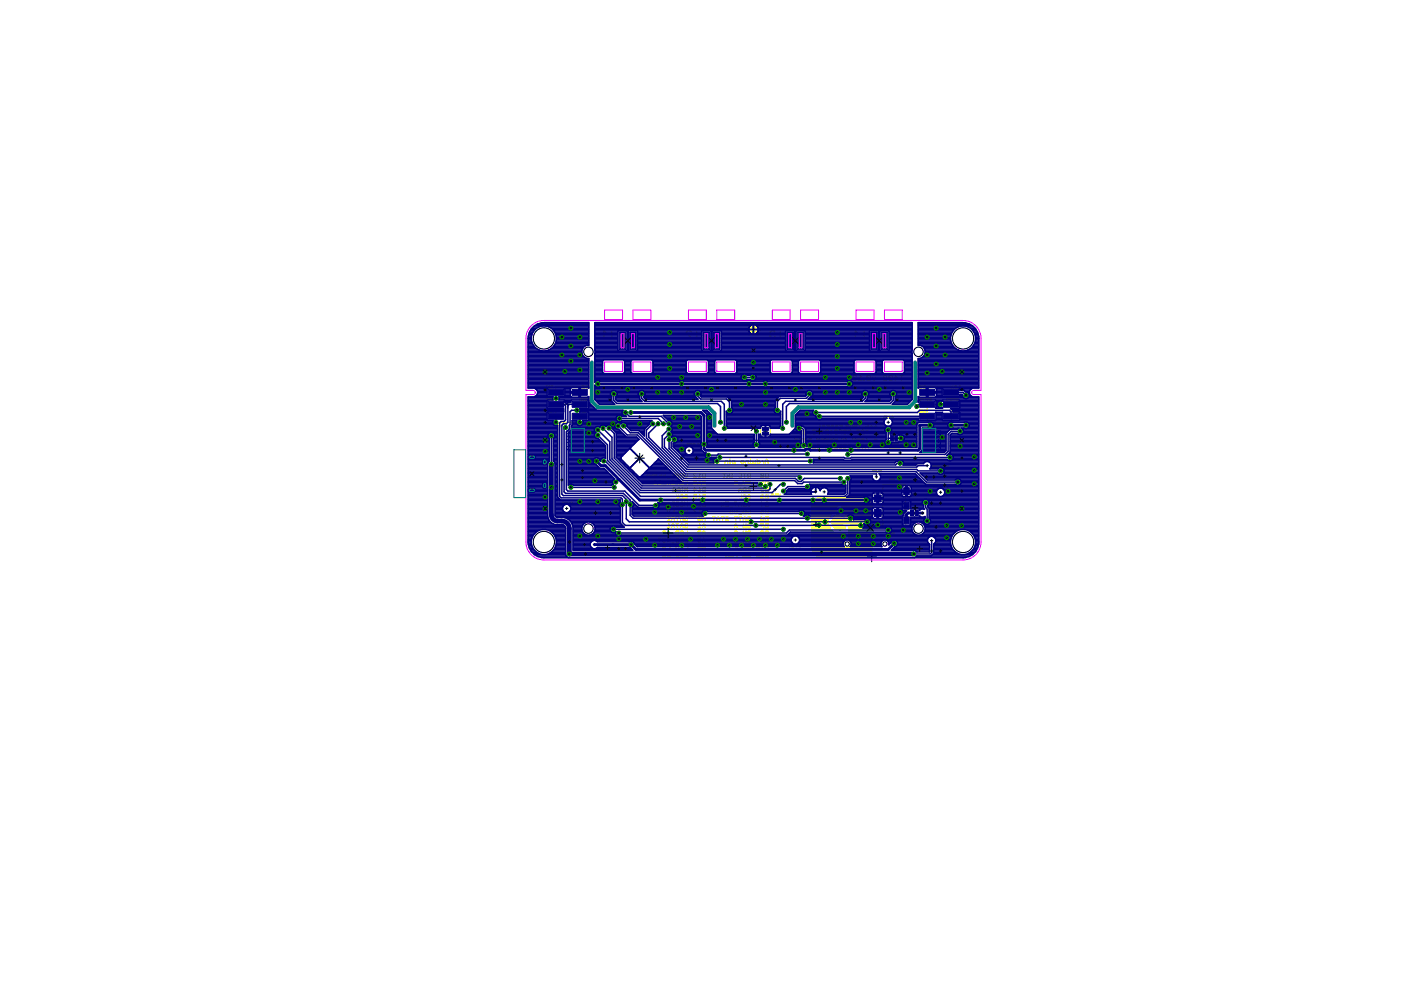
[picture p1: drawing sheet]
<svg xmlns="http://www.w3.org/2000/svg" width="297mm" height="210mm" viewBox="0 0 297 210" stroke-linecap="round" stroke-linejoin="round" font-family="sans-serif">
<g fill="none" stroke="#000" stroke-width=".21">
<path d="M159.5 69.8h.5M159.7 69.6v.5M119.5 85.7h1.7M120.4 84.9v1.7M158.7 93.3h2.1M159.7 92.3v2.1M161.9 91.4h.8M162.3 91v.8M189.3 92.9h.5M189.6 92.7v.5M198.3 85.7h1.7M199.1 84.9v1.7"/>
<path d="M119.9 107.8h.5M120.1 107.5v.6M125.8 115.5h.5M126 115.2v.5M174.5 104.3h.5M174.8 104v.5M183.8 118.1h2M184.8 117.1v2M191.5 106.7l1 1M192.5 106.7l-1 1M193.6 108.8h.5M193.9 108.5v.6"/>
</g>
<g fill="none" stroke="#ff0" stroke-width=".21">
<path d="M158.3 70l.4 .1 .2 .3M158.3 70h1M158.3 69.9h1M158.3 69.8h1M158.3 69.7h1M158.6 70.7h.8M158.6 69h2.3M158.6 70.9h.4M158.6 68.9h.4M158.7 70.6h.7M158.7 69.1h2.1M158.8 71h.1"/>
<path d="M158.8 70.1h.6M158.8 69.6h.6M158.8 68.7h.1M158.8 69.4l-.1 .2-.4 .1v.3M158.8 70.5h.7M158.8 69.2h1.9M158.8 70.3h.7M158.8 69.4h.7M158.9 70.4h.6M158.9 69.3h1.7M159.4 70.1l.2 .2-.2 .5-.2-.1-.4 .3-.2-.2 .3-.4M159.4 69.5l.3-.1 .4 .1"/>
<path d="M159.4 69.5l-.1 .3 .1 .3M159.5 68.9l-.3 .1-.4-.3-.2 .2 .3 .4-.1 .1M159.5 68.9l.1-.5h.3l.1 .5M159.5 68.9h.5M159.5 68.7h.5M159.5 68.6h.5M159.6 68.5h.4M160 70.3h.7M160 69.4h.7M160 68.9l.3 .1 .4-.3 .2 .2-.3 .4 .1 .1M160 70.4h.6M160 70.5h.7"/>
<path d="M160.1 70.6h.7M160.1 70.1l-.2 .2 .2 .5 .2-.1 .4 .3 .2-.2M160.1 69.5v.6M160.1 70.1h.6M160.1 69.6h.6M160.1 70.7h.8M160.2 70h1M160.2 69.7h1M160.2 69.9h1M160.2 69.8h1M160.5 70.9h.3M160.5 68.9h.3"/>
<path d="M160.6 68.7h.1M160.6 71h.1M160.6 70.4l.3 .4M160.7 69.4l.1 .2 .4 .1v.3M161.2 70l-.4 .1-.2 .3M181.6 79.8l-.6-.2-.1 .2 .1 .3M182.8 79.9l-.4-.3v1.1M183.8 79.8l.2-.2 .5 .2v.7M183.8 79.8v.7l.2 .2 .5-.2M183.8 79.8l.7 .7M185 79.9l.3 .8 .4-.8M187.3 79.8l.2-.2h.3l.2 .2v.7"/>
<path d="M187.3 79.8v.7l.2 .2h.3l.2-.2M187.3 79.8l.7 .7M188.5 79.8l.1-.2 .6 .2v.7M188.5 79.8v.7l.1 .2 .6-.2M188.5 79.8l.7 .7M190.8 79.6h.7M191.2 79.6v1.1M115.6 87h.3l-.1 .4-.2-.1zM115.8 81.8h.3M115.8 84.3l.3 .4M115.9 81.8v.5M116 84.6l-.2 .3"/>
<path d="M116.1 84.3v.6M116.1 87h.4l-.4 .2 .1 .2 .3-.1M116.3 81.9h.3l-.3 .2 .1 .2 .2-.1M116.3 84.4h.3v.4h-.3M116.7 87.4h.1M116.7 86.9h.1M116.8 86.9v.5M116.9 84.4h.3l-.3 .3 .1 .2 .2-.1M117.1 82.1l-.2 .2M117.1 87.4v-.5l.1 .2 .2-.2v.5M117.2 82.1h-.3l.1-.3h.2v.5M117.9 82.5v-.6h5v.6"/>
<path d="M117.9 88.9v.6h5v-.6M117.9 83.9v1.1M117.9 86.6v.9M118.5 89.9l.5 .6h-1zM122.9 83.9v1.1M122.9 86.5v1M123.2 84.3h.1M123.2 84.9h.1M123.3 84.3v.6M123.4 87h.3v.3h-.3M123.5 81.8h.2v.5l-.3-.1zM123.5 84.4h.4l-.4 .3 .1 .2 .3-.1"/>
<path d="M123.9 87h.4v.3h-.4M123.9 81.8v.5l.4-.5v.5M124.1 84.4h.4l-.1 .5-.3-.1zM124.5 86.9v.3l.2 .2 .1-.2v-.3M124.5 81.9h.3v.4l-.3-.1v-.1h.2M124.7 84.9v-.6l.2 .2 .1-.2v.6M145.6 94.1h.3v.4M145.8 94.3h.1M146 94.1h.3v.4M146.1 94.3h.2M146.5 94.1l.1 .1v.3l-.2-.1zM146.8 94.1v.4l.2-.4v.4"/>
<path d="M147.2 94.1l.2 .1-.1 .3-.2-.1zM147.5 94.5h.2M148 94.3l-.1 .2M148.1 94.3l-.2-.1 .2-.1v.4M148.3 94.1v.4l.1-.2 .1 .2v-.4M148.9 94.3h-.3l.1-.2h.2v.4M150.5 98.2l-.5-.1 .1-.4h.4v.8M151.3 97.7l-.4 .1v.4h.4l.2-.1-.2-.1h-.4M152.1 97.8l.3-.1v.5M152.1 97.8v.4M152.1 97.8l-.1-.1-.2 .1v.4M153.7 98.2v-.4l.1-.1h.5v.5"/>
<path d="M154.6 98.2h.3M154.7 97.2v.2M154.9 97.7h-.2v.5M155.8 98.2l-.5-.1 .1-.4h.4v.8M157.3 97.7l.4 .1-.1 .4-.5-.1zM158.1 98.2l.1-.5h.4v.5M159 98.2h.3M159.1 97.2v.2M159.3 97.7h-.2v.5M159.6 97.7v.5l.6-.1v-.4M160.5 97.4v.8l.6-.1-.1-.4h-.5M161.5 97.7l.4 .3"/>
<path d="M161.5 90.4l-.2 .2v1.7l.2 .2M161.9 97.7v.5M162.3 98.2v-.5l.3-.3 .3 .3v.5M162.3 97.8h.6M163 90.4l.3 .2v1.7l-.3 .2M168.7 93.1l-.1 .2 .1 .3 .4-.2-.1-.3M168.7 93.1h.3M168.7 93.1l-.1-.1 .1-.3 .4 .1-.1 .3M169.5 91.6h.4l.2-.1-.2-.3-.4 .1v.6l.2 .1 .4-.1M169.5 93.1h.6l-.4-.4v.9M170.4 91.7l.6-.1v.3l-.4 .1zM170.4 91.2l.6 .4"/>
<path d="M170.4 93l.6 .6M170.6 94.7l-.2-.2 .2-.3 .4 .2-.1 .3M170.6 94.7l-.2 .1 .2 .3 .4-.2-.1-.2M170.6 94.7h.3M171 93l-.6 .6M171.4 92.8l.4-.1 .1 .1v.6M171.4 94.8l.5-.1v.2l-.4 .2zM171.4 92.8v.6l.1 .2 .4-.2M171.4 91.5l.5 .5M171.4 92.8l.5 .6M171.4 94.2l.5 .5M171.9 91.5l-.5 .5"/>
<path d="M172.3 91.3v.6l.1 .1 .5-.1M172.3 91.3l.4-.1 .2 .7M172.3 91.3l.6 .6M172.3 94.5l.6 .6M172.9 94.5l-.6 .6M173.2 92.8l.5-.1 .1 .1v.6M173.2 94.4l.5-.2 .1 .2v.5M173.2 92.8v.6l.2 .2 .4-.2M173.2 94.4v.5l.2 .2 .4-.2M173.2 92.8l.6 .6M173.2 94.4l.6 .5M173.8 90.4l.2 .1z"/>
<path d="M173.8 89.9l.2 .2zM174.2 92.8l.1 .8 .5-.2M174.2 91.6h.6l-.5-.4v.8M174.2 92.8l.4-.1 .2 .1v.6M174.2 92.8l.6 .6M174.3 89.9h.5l.1 .2-.1 .1-.5 .2 .2 .1h.4M175.1 95.1h.6M175.3 93.1l-.2-.1 .2-.3 .4 .1-.2 .3M175.3 93.1l-.2 .2 .2 .3 .4-.2-.2-.3M175.3 93.1h.2M175.7 91.3l-.2-.1-.4 .1 .6 .7h-.6M175.7 94.5l-.3-.3v.9"/>
<path d="M175.8 90.2h-.5l.1-.3 .4 .2-.1 .4h-.3M176 93.1h.5l.1-.1-.1-.3-.5 .1v.6l.2 .2 .4-.2M176 91.6h.6l-.4-.4v.8M176.2 89.9h.4l.2 .2-.2 .1-.4 .2 .1 .1h.5M176.2 94.7l-.2 .1 .2 .3 .4-.2M176.2 94.7h.1M176.6 94.4l-.4-.2-.2 .2 .2 .3M177.1 91.6h.2M177.1 91.6l-.1 .1 .1 .3 .4-.1M177.1 89.9h.5l.1 .2-.4 .1-.2 .2 .2 .1h.4M177.5 91.3l-.4-.1-.1 .1 .1 .3M177.5 93.3l-.5-.2 .1-.4h.4v.9"/>
<path d="M177.5 94.4l-.1-.2-.4 .2 .5 .7h-.5M177.9 92.8l.2-.1 .4 .1v.6l-.1 .2-.5-.2M178.1 94.7l-.2 .1 .2 .3 .4-.2M178.1 94.7h.1M178.5 91.7h-.4l-.2-.4 .2-.1h.4v.8M178.5 94.4l-.4-.2-.2 .2 .2 .3M178.6 90.2h-.5l.1-.3 .4 .2-.1 .4h-.3M178.9 94.4l.1-.2 .4 .2-.1 .3-.4 .1 .1 .3 .4-.2M178.9 91.3l.1-.1 .4 .1v.6l-.1 .1-.4-.1M178.9 93.6v-.9l.2 .3 .3-.3v.9M179 89.9l.4 .3M179.4 89.9v.6"/>
<path d="M179.8 89.6v.9h.4l.2-.1-.2-.5h-.4M179.8 92v-.8l.3 .3 .3-.3v.8M179.9 94.2h.5v.9h-.5l-.1-.2v-.5zM180.7 89.6v.9h.4l.2-.1-.2-.5h-.4M181 80.1h.2M181 80.1l-.1 .2 .1 .4 .6-.2M181.3 93.6h-.4l-.2-.5 .2-.1h.4v.9M181.7 90.5v-.6l.2-.3 .3 .3v.6M181.7 91.3l.1-.1 .4 .1-.1 .7-.4-.1M181.7 94.4l.1-.2 .4 .2-.1 .7-.4-.2M181.7 90.1h.5M181.9 93.1l.3-.1v.6"/>
<path d="M181.9 93.1l-.1-.1-.1 .1v.5M181.9 93.1v.5M182 80.7h.8M182.6 91.3l.1-.1h.5v.8h-.5l-.1-.1zM182.6 94.2h.6M182.9 94.2v.9M183.2 80.5h.1v.2h-.1zM183.2 93.3h-.6l.1-.3 .5 .1-.2 .5h-.3M183.5 92v-.5l.3-.3 .3 .3v.5M183.5 89.9h.5l.1 .2-.1 .4h-.5M183.5 91.6h.6M183.5 92.7h.6"/>
<path d="M183.8 92.7v.9M183.8 94.8l-.3 .3M184.1 94.8h-.4l-.2-.4 .2-.2h.4v.9M185 89.8l-.1-.2-.4 .2 .5 .7h-.5M185.1 99.7h.2l.1 .1-.3 .1h.3M185.4 90.5h.6M185.4 91.6h.6M185.4 93.1h.6M185.4 94.7h.6M185.5 99.7h.2v.3l-.2-.1M186 89.9l-.3-.3v.9M186.3 99.7h.2v.3l-.3-.1z"/>
<path d="M186.6 99.7h.2l-.2 .2h.2M187.3 88.2v.4l.2-.4v.4M187.7 88.2h.2v.4h-.2M187.8 88.4h.1M188 94.3v.3l.3-.3v.3M188 88.6h.3M188.4 94.3h.2v.3h-.2zM188.5 88.4h.1M188.5 88.4v.2l.2-.1M188.6 92.2l.2-.3h1.6l.2 .3M188.6 93.6l.2 .3h1.6l.2-.3M188.7 88.3l-.2-.1v.2"/>
<path d="M188.7 95.1l-.1 .1M188.8 88.2l.1 .4 .1-.4M188.8 95.1h-.2v-.2h.2v.3M189 94.9h.2v.3h-.2M189.1 95.1h.1M189.1 94.3h.3l-.2 .3h.2M189.2 88.4v.2l.2-.1M189.2 88.4h.1M189.4 88.3l-.2-.1v.2M189.5 94.3l.1 .2M189.6 95.1l-.3-.1 .3-.1v.3M189.6 80.1h.8l-.6-.5v1.1"/>
<path d="M189.6 94.5v.1M189.7 95.2v-.3l.1 .1 .1-.1v.3M189.7 94.3l-.1 .2M189.9 94.5h.2M189.9 94.6l.1-.3 .1 .3M190.1 94.9v.3h.2v-.3M190.3 94.3v.3l.1-.1 .1 .1v-.3M190.4 94.9h.2M190.5 94.9v.3h.2M190.9 94.3v.3h-.3M191 94.5h.2M191 94.6l.1-.3 .1 .3"/>
<path d="M194.8 81.9l.3-.1v.5l-.3-.1zM195.1 86.9v.5h-.3M195.2 84.4h-.3l.3 .5h-.3M195.3 87h.4l-.1 .4-.3-.1M195.3 81.8v.5l.4-.5v.5M195.4 84.9v-.4l.2-.2 .2 .2v.4M195.4 84.6h.4M195.9 87h.4l-.4 .2 .1 .2 .3-.1M195.9 81.9h.4v.3l-.3 .1-.1-.2h.2M196 84.3h.3M196.2 84.3v.6M196.6 84.6h.3"/>
<path d="M196.6 84.9v-.4l.1-.2 .2 .2v.4M196.6 88.9v.6h5.1v-.6M196.6 82.5v-.6h5.1v.6M196.6 83.9v1.1M196.6 86.6v.9M197.1 84.4l.3-.1v.6l-.3-.1zM197.2 89.9l.5 .6h-1zM197.5 98.6h.2v.3h-.2M197.6 98.7h.1M197.9 98.6h.2l-.2 .2h.2M198.2 98.6v.3l.3-.3v.3M198.6 98.6h.3v.3h-.3"/>
<path d="M198.8 98.7h.1M199 98.6h.2l-.2 .2h.2M199.4 99h.2M199.7 98.6h.3M199.9 98.6v.3M200.1 98.7h.3M200.1 98.7l.1-.1 .2 .1M200.1 98.7v.2M200.4 98.7v.2M200.5 98.6h.2v.3l-.2-.1zM200.6 98.7h.1M200.6 84.9h.3"/>
<path d="M200.9 98.6l.1 .3 .1-.3M200.9 84.5l-.2-.2v.6M201.1 84.9v-.4l.2-.2 .2 .2v.4M201.1 84.6h.4M201.7 83.9v1.1M201.7 86.5v1M201.7 84.3h.3M201.9 84.3v.6M202 81.8v.3l.1 .2 .2-.2v-.3M202.1 87.1h.3M202.1 87.4v-.3l.1-.2 .2 .2v.3M202.3 84.6h.3"/>
<path d="M202.3 84.9v-.4l.1-.2 .2 .2v.4M202.6 82.1h.1M202.6 82.1v.2l.2-.1M202.6 87l.4-.1v.5l-.4-.1zM202.8 84.4l.4-.1v.6l-.4-.1zM202.8 81.9l-.2-.1v.3M203.1 82.2v.1zM203.2 87h.3l-.3 .2 .1 .2 .2-.1M203.4 82.1v.2l.3-.1M203.4 82.1h.1M203.7 81.9l-.3-.1v.3M119.3 106.7l-.1 .1"/>
<path d="M119.5 106.7h-.2v-.2h.2v.3M119.6 106.5v.3l.1-.1 .1 .1v-.3M120.2 106.7l-.2-.1 .2-.1v.3M120.4 106.9h.2M120.7 106.5v.3l.1-.1 .2 .1v-.3M121.1 106.6l.2-.1v.1l-.2 .2h.2M125.5 114.3h.1l.1 .1-.2 .2h.2M125.8 114.3l.1 .3h.2v-.3M126.2 114.3h.2v.3h-.2zM126.3 114.4h.1M126.6 114.3l.1 .3 .1-.3M136.8 100.4h.6v.9h-.6"/>
<path d="M137.1 100.8h.3M137.7 100.5l.5-.1 .1 .3-.4 .1-.2 .3 .2 .2 .4-.2M138.7 102.1l.1-.2 .4 .2-.1 .2-.4 .2 .1 .3 .4-.2M138.7 100.4v.9l.5-.9v.9M139.6 100.4h.6v.9h-.6M139.6 102.1l.1-.2 .5 .2v.5l-.2 .2-.4-.2M139.6 114.1h.6M139.9 100.8h.3M139.9 114.1v.9M140.5 100.5l.4-.1 .2 .3-.4 .1-.2 .3 .2 .2 .4-.2M140.5 102.9h.6M140.5 112.7l.2-.1 .4 .1v.6"/>
<path d="M140.5 114.2l.2-.1 .4 .1-.2 .3-.4 .2 .2 .3 .4-.2M140.5 115.8l.2-.2 .4 .2-.2 .3-.4 .1 .2 .3 .4-.1M140.5 112.7v.6l.2 .2 .4-.2M140.5 112.7l.6 .6M141.1 117.2v.8h-.6M141.5 108.2l.1-.2h.4v.9h-.4l-.1-.2zM141.5 115.8l.1-.2 .4 .2v.6l-.1 .1-.4-.1M141.5 111.9h.5M141.5 101.4h.5M141.5 102.3h.5M141.5 113.5v-.6l.3-.3 .2 .3v.6M141.5 117.3l.5-.1v.8l-.5-.1 .1-.3z"/>
<path d="M141.5 101.9v.9M141.5 113h.5M141.6 117.6h.4M141.8 114.7l-.3 .3M142 109.7l-.1-.2-.4 .2 .5 .7h-.5M142 114.7h-.4l-.1-.5 .5-.1v.9M142 101.9v.9M142 111.3l-.2-.2v.8M142.4 100.4h.6M142.4 102.1l.4-.2 .2 .3-.5 .1-.1 .3 .1 .2 .5-.2M142.4 108h.6v.9h-.6M142.4 110h.6"/>
<path d="M142.4 115.1h.6M142.4 110.4v-.6l.3-.3 .3 .3v.6M142.4 111.9v-.6l.3-.2 .3 .2v.6M142.4 111.5h.6M142.4 113.6h.6M142.4 116.6h.6M142.4 118.2h.6M142.7 106.5h.3M142.7 100.4v.9M142.7 107.4h.3M142.7 108.4h.3M142.7 103.6l.2-.2 .4 .2v.6l-.2 .1-.4-.1z"/>
<path d="M142.8 106.5v.9M143.3 117.3l.6-.1v.8l-.6-.1zM143.3 106.6l.2-.1 .4 .1-.1 .3-.5 .2 .2 .3 .4-.2M143.3 109.5h.6M143.3 115.8l.6-.2v.9l-.6-.1zM143.3 102.8v-.6l.3-.3 .3 .3v.6M143.3 100.8h.6M143.3 101.3v-.6l.3-.3 .3 .3v.6M143.3 102.3h.6M143.3 105l.6 .5M143.3 111.1h.6M143.5 112.6h.4v.9h-.4l-.2-.2z"/>
<path d="M143.5 114.1h.4v.9l-.6-.2zM143.6 109.5v.9M143.6 111.1v.8M143.6 103.6l.5-.2 .1 .3-.4 .2-.2 .3 .2 .1 .4-.1M143.8 105.4l-.5 .4M143.9 105v.8M143.9 108v.9h-.6M144.3 100.5l.1-.1h.4v.9h-.4l-.1-.2 .1-.3zM144.3 105.1l.1-.1 .4 .1v.6l-.1 .1-.4-.1M144.3 110h.5M144.3 117.3l.1-.1 .4 .1v.6l-.1 .1-.4-.1M144.3 112.7l.1-.1 .4 .1v.6l-.1 .2-.4-.2"/>
<path d="M144.3 114.2l.1-.1 .4 .1v.6l-.1 .2-.4-.2M144.3 115.8l.1-.2 .4 .2v.6l-.1 .1-.4-.1M144.3 110.4v-.6l.2-.3 .3 .3v.6M144.3 111.9v-.6l.2-.2 .3 .2v.6M144.3 108l.5 .9M144.3 111.5h.5M144.4 106.5l.4 .1v.6l-.1 .2-.4-.2v-.6zM144.4 100.8h.4M144.5 104.3h.3M144.5 103.4h.3M144.7 103.4v.9M144.8 101.9v.9h-.5"/>
<path d="M144.8 108l-.5 .9M145.2 105.1l.4-.1 .2 .2-.4 .2-.2 .3 .2 .1 .4-.1M145.2 101.9h.6v.9M145.2 109.7l.2-.2h.4v.9h-.4l-.2-.1zM145.2 111.2l.2-.1h.4v.8h-.4l-.2-.1zM145.2 104.3v-.9l.3 .3 .3-.3v.9M145.2 100.4v.6l.3 .3 .3-.3v-.6M145.2 107.4v-.9l.3 .3 .3-.3v.9M145.5 102.3h.3M145.5 108.6l-.3 .3M145.8 108.6h-.4l-.2-.4 .2-.2h.4v.9M145.8 115.6v.9h-.6"/>
<path d="M145.8 112.6v.9h-.6M145.8 114.1v.9h-.6M145.8 117.2v.8h-.6M147.1 103.9h.5l-.4-.5v.9M147.1 105h.5v.4l-.2-.2-.3 .2 .1 .4 .4-.1M147.1 107.1l.1-.2h.4v.3l-.4 .2zM147.1 106.5l.5 .4M147.2 102.3l-.1 .2 .1 .3 .4-.2M147.2 102.3h.2M147.6 100.5l-.1-.1-.4 .1 .5 .8h-.5M147.6 102.1l-.4-.2-.1 .2 .1 .2M147.6 108h-.5l.5 .9"/>
<path d="M148 104.3h.6M148 105.8h.6M148 109.7v.6l.1 .1 .5-.1M148 109.7l.4-.2 .2 .2v.6M148 111.9h.6M148 116.1h.6l-.5-.5v.9M148 101.3h.6M148 102.8h.6M148 107.4h.6M148 108.9h.6M148 117.2h.6v.4l-.3-.2-.3 .2 .1 .4 .5-.1M148 109.7l.6 .6"/>
<path d="M148.1 114.5l-.1 .2 .1 .3 .5-.2M148.1 114.5h.2M148.6 100.7l-.3-.3v.9M148.6 112.7l-.2-.1-.4 .1 .6 .8h-.6M148.6 114.2l-.5-.1-.1 .1 .1 .3M148.6 102.2l-.3-.3v.9M148.6 103.7l-.3-.3v.9M148.6 105.2l-.3-.2v.8M148.6 106.8l-.3-.3v.9M148.6 108.3l-.3-.3v.9M148.6 111.3l-.3-.2v.8M148.9 115v-.6l.3-.3 .3 .3v.6"/>
<path d="M148.9 116.5v-.6l.3-.3 .3 .3v.6M148.9 110h.6M148.9 113.5v-.6l.3-.3 .3 .3v.6M148.9 116.1h.6M148.9 118v-.6l.3-.2 .3 .2v.6M148.9 110.4v-.6l.3-.3 .3 .3v.6M148.9 111.9v-.6l.3-.2 .3 .2v.6M148.9 111.5h.6M148.9 113h.6M148.9 114.5h.6M148.9 117.6h.6M149.1 100.4h.4v.9h-.4l-.2-.2z"/>
<path d="M149.1 101.9h.4v.9h-.4l-.2-.2zM149.1 103.4h.4v.9h-.4l-.2-.1zM149.1 105h.4v.8h-.4l-.2-.1zM149.1 106.5h.4v.9h-.4l-.2-.2zM149.1 108h.4v.9h-.4l-.2-.2zM151 109.6h.6M151.3 109.6v.8M152 110h.6M152 110.4v-.5l.3-.3 .3 .3v.5M152.9 106.5v.9l.6-.9v.9M152.9 109.6h.6M153.2 109.6v.8"/>
<path d="M153.2 100.4h.6M153.5 100.4v.9M153.9 109.7l.4-.1 .1 .3-.4 .1-.1 .3 .1 .1 .4-.1M153.9 106.5h.5v.9h-.5M154.1 107h.3M154.1 117.8l-.2 .2M154.2 100.4v.9l.5-.9v.9M154.4 117.8h-.4l-.1-.5 .1-.1h.4v.8M154.8 108.2l.1-.2 .5 .2-.2 .3-.4 .1 .1 .3 .5-.1M154.8 117.2v.8l.3-.2 .3 .2v-.8M154.8 107.5h.6M154.8 110.6h.6"/>
<path d="M155.1 101.3h.3M155.1 100.4h.3M155.2 100.4v.9M155.7 112v-.6l.3-.3 .3 .3v.6M155.7 112.8l.2-.2 .4 .2-.1 .7-.5-.2M155.7 101.4h.6M155.7 102.1l.2-.2h.4v.9h-.4l-.2-.1 .2-.3zM155.7 108.2l.2-.2 .4 .2-.1 .7-.5-.1M155.7 114.3l.2-.2h.4v.9h-.4l-.2-.1zM155.7 115.7h.6v.8h-.6M155.7 106.5h.6M155.7 109.6h.6"/>
<path d="M155.7 111.5h.6M155.9 102.4h.4M156 106.5v.9M156 109.6v.8M156 116.1h.3M156.3 117.8l-.6-.2 .2-.4h.4v.8M156.7 100.6l.1-.2 .4 .2v.5l-.1 .2-.4-.2M156.7 104.3v-.5l.3-.3 .2 .3v.5M156.7 107.4v-.6l.3-.3 .2 .3v.6M156.7 103h.5M156.7 103.9h.5M156.7 107h.5"/>
<path d="M156.7 109.1h.5M156.7 109.6h.5M156.7 112.1h.5M156.7 113.6h.5M156.7 115.1h.5M156.7 116.7h.5M156.7 118.2h.5M157 109.6v.8M157.2 105v.9h-.5M157.6 105.1l.1-.1 .5 .1v.6l-.2 .2-.4-.2M157.6 100.4h.6M157.6 101.9v.9l.3-.3 .3 .3v-.9"/>
<path d="M157.6 103.6l.1-.1h.5v.8h-.5l-.1-.1zM157.6 106.7l.1-.2h.5v.9h-.5l-.1-.2 .1-.2zM157.6 108.2l.1-.2h.5v.9h-.5l-.1-.1zM157.6 110.4v-.5l.3-.3 .3 .3v.5M157.6 111.1v.9l.3-.3 .3 .3v-.9M157.6 112.6v.9l.3-.3 .3 .3v-.9M157.6 114.1v.9l.3-.3 .3 .3v-.9M157.6 115.7v.8l.3-.3 .3 .3v-.8M157.6 117.2v.8l.3-.2 .3 .2v-.8M157.6 110h.6M157.7 107h.5M157.9 100.4v.9"/>
<path d="M158.5 102.1l.2-.2 .4 .2-.1 .3-.5 .1 .2 .3 .4-.1M158.5 103.6l.2-.1 .4 .1-.1 .3-.5 .2 .2 .2 .4-.1M158.5 105.1l.2-.1 .4 .1-.1 .3-.5 .2 .2 .3 .4-.2M158.5 106.5v.6l.3 .3 .3-.3v-.6M158.5 108.2l.2-.2 .4 .2-.1 .3-.5 .1 .2 .3 .4-.1M158.5 111.2l.2-.1 .4 .1-.1 .3-.5 .2 .2 .3 .4-.2M158.5 112.8l.2-.2 .4 .2-.1 .3-.5 .1 .2 .3 .4-.2M158.5 114.3l.2-.2 .4 .2-.1 .3-.5 .1 .2 .3 .4-.1M158.5 115.8l.2-.1 .4 .1-.1 .3-.5 .1 .2 .3 .4-.1M158.5 117.3l.2-.1 .4 .1-.1 .3-.5 .2 .2 .2 .4-.1M158.7 109.6h.4v.8h-.4l-.2-.1zM158.7 110h.4"/>
<path d="M158.8 101l-.3 .3M159.1 101h-.4l-.2-.1 .2-.5h.4v.9M160.4 115.8v.6l.1 .1 .5-.1M160.4 115.8l.4-.1 .2 .1v.6M160.4 115.8l.6 .6M160.4 118h.6M161 117.5l-.3-.3v.8M161.3 100.6l.5-.2 .1 .7M161.3 108h.6v.5l-.3-.2-.3 .2 .2 .4 .4-.1M161.3 110.1l.6-.1v.3l-.4 .1zM161.3 114.6h.5l.1-.2-.1-.3-.5 .2v.6l.2 .1 .4-.1M161.3 100.6v.5l.2 .2 .4-.2"/>
<path d="M161.3 100.6l.6 .5M161.3 102.8h.6M161.3 107h.6l-.4-.5v.9M161.3 109.6l.6 .4M161.3 116.5h.6M161.3 118h.6M161.5 113.1l-.2-.2 .2-.3 .4 .2-.1 .3M161.5 113.1l-.2 .1 .2 .3 .4-.2-.1-.2M161.5 105.4l-.2 .2 .2 .3 .4-.2M161.5 105.4h.1M161.5 113.1h.3M161.9 111.1h-.6l.6 .9"/>
<path d="M161.9 103.6l-.1-.1-.5 .1 .6 .7h-.6M161.9 105.1l-.4-.1-.2 .1 .2 .3M161.9 102.2l-.3-.3v.9M161.9 116l-.3-.3v.8M161.9 117.5l-.3-.3v.8M162.3 100.6l.1-.2h.5v.9h-.5l-.1-.2zM162.3 102.1l.1-.2h.5v.9h-.5l-.1-.1zM162.3 103.6l.1-.1h.5v.8h-.5l-.1-.1zM162.3 105.1l.1-.1h.5v.9h-.5l-.1-.2zM162.3 106.7l.1-.2h.5v.9h-.5l-.1-.2zM162.3 108.2l.1-.2h.5v.9h-.5l-.1-.1zM162.3 109.7l.1-.1h.5v.8h-.5l-.1-.1z"/>
<path d="M162.3 111.2l.1-.1h.5v.9h-.5l-.1-.2zM162.3 112.8l.1-.2h.5v.9h-.5l-.1-.2zM162.3 114.3l.1-.2h.5v.9h-.5l-.1-.1zM162.3 115.8l.1-.1h.5v.8h-.5l-.1-.1zM162.3 117.3l.1-.1h.5v.8h-.5l-.1-.1zM163.6 104.7v.4h-.3M163.7 105h.1M163.8 104.9h.2M163.8 104.9v-.2h.2v.4l-.3-.1M163.8 104.9l-.1 .1M164.1 105.2h.2M164.5 104.8l.2-.1v.4l-.2-.1z"/>
<path d="M164.8 104.8h.3v.2h-.3M165.5 104.7v.4h-.3M167.3 115.6h.2l-.2 .2h.2M167.6 115.6h.3l-.1 .3-.2-.1M168 116h.2M168.4 115.7h.2M168.4 115.5v.4M168.6 115.5v.4M168.7 115.6l.2-.1 .1 .2-.3 .1h.3M169.1 115.9l.1-.4 .2 .4M169.1 115.7h.3M169.7 115.5v.4h-.2"/>
<path d="M169.9 115.5h.2v.4M170 115.7h.1M172.1 108h5M172.1 110.4h3.5M172.1 110h3.6M172.1 110.6h3.5M172.1 111.9l3.8 .1M172.1 111.1h3.5M172.1 111.5h3.6M172.1 112.1h3.9M172.1 113.5h7M172.1 112.6h4.4"/>
<path d="M172.1 113.1h5.2M172.1 113.6h7M172.1 114.1h7M172.1 114.6h7M172.1 115.6h6.3M172.1 111l3.5 .1M172.1 113h5.1M172.1 113.4h7M172.1 114.5h7M172.1 115h7M172.1 114.7h7M172.1 114.3h7"/>
<path d="M172.1 114.4h7M172.1 115.5h6.3M172.1 115.7h6.3M172.1 115.8h12.7M172.1 116h12.7M172.1 114.9h7M172.1 113.7h7M172.1 113.3h7M172.1 111.7h3.7M172.1 107.7h4.9M172.1 115.9h12.7M172.1 115.8h6.3"/>
<path d="M172.1 115.2h6.9M172.1 115.1h7M172.1 114.8h7M172.1 114.2h7M172.1 114h7M172.1 113.9h7M172.1 113.8h7M172.1 113.2h7M172.1 113.2h5.6M172.1 113.1h5.4M172.1 112.9l4.9 .1M172.1 112.9h4.8"/>
<path d="M172.1 112.8l4.7 .1M172.1 112.8h4.6M172.1 112.7l4.6 .1M172.1 112.7h4.5M172.1 112.5h4.3M172.1 112.5h4.2M172.1 112.4h4.2M172.1 112.3h4.1M172.1 112.2l4 .1M172.1 112.2h4M172.1 112.1l4 .1M172.1 112l3.9 .1"/>
<path d="M172.1 112h3.9M172.1 111.9h3.8M172.1 111.8l3.8 .1M172.1 111.8h3.7M172.1 111.6h3.7M172.1 111.6h3.6M172.1 111.4h3.6M172.1 111.3l3.6 .1M172.1 111.3h3.6M172.1 111.2h3.5M172.1 111h3.5M172.1 110.9h3.5"/>
<path d="M172.1 110.8h3.5M172.1 110.7h3.5M172.1 110.3h3.5M172.1 110.2h3.5M172.1 110.1h3.5M172.1 109.9h3.6M172.1 109.4h3.9M172.1 108.3h5.2M172.1 108.2h5.1M172.1 108.1h5.1M172.1 108.1h5M172.1 107.9l5 .1"/>
<path d="M172.1 107.9h5M172.1 107.8h4.9M172.1 107.6h4.9M172.1 107.6h5M172.1 116.1h12.7M172.1 116.3h12.7M172.1 116.2h12.7M172.2 116.4h12.6M172.2 116.5h12.6M172.2 107h12.6M172.2 106.9h12.5M172.2 116.6h12.5"/>
<path d="M172.2 116.5h12.5M172.2 106.8h12.5M172.3 116.7h12.4M172.3 106.8h12.4M172.3 106.7h12.4M172.3 116.8h12.4M172.3 116.9h12.3M172.3 106.6h12.3M172.4 106.6h12.2M172.4 117h12.2M172.4 106.5h12.2M172.4 106.4h12.1"/>
<path d="M172.4 117.1h12.1M172.5 117.1h12M172.5 106.3h12M172.5 117.2h12M172.5 102.8h.2v.4l-.2-.1zM172.5 117.2h11.9M172.5 106.3h11.9M172.6 106.2h11.8M172.6 117.3h11.8M172.6 117.3h11.7M172.7 117.4h11.6M172.7 106.1h11.6"/>
<path d="M172.7 106h11.5M172.8 117.5h11.4M172.8 106h11.4M172.8 117.5h11.3M172.8 102.8v.4l.3-.4v.4M172.8 105.9h11.3M172.9 117.6h11.2M172.9 105.9h11.1M172.9 117.6h11.1M173 105.8h11M173 117.7h10.9M173 105.8h10.9"/>
<path d="M173.1 117.8h10.8M173.1 105.7h10.7M173.2 117.8h10.6M173.2 102.9h.3v.2l-.2 .1v-.2M173.2 105.7h10.5M173.3 117.9h10.4M173.3 105.6h10.3M173.4 117.9h10.2M173.4 105.6h10.1M173.6 118h9.8M173.6 105.5h9.7M173.7 118h9.6"/>
<path d="M173.7 105.5h9.5M174 118.1h9M174.3 102.8l.1 .4 .1-.4M174.7 103v.2l.2-.1M174.7 103h.1M174.9 102.9l-.2-.1v.2M175 103.2h.1M175.3 103v.2l.2-.1M175.3 103h.1M175.5 102.9l-.2-.1v.2M175.6 110.5h-3.5M175.6 110.2h-3.5"/>
<path d="M175.7 110.1h-3.6M175.7 110h-3.6M175.7 109.9h-3.6M175.7 109.8h-3.6M175.8 109.7l-3.7 .1M175.8 109.7h-3.7M175.8 109.6l-3.7 .1M175.8 109.6h-3.7M175.9 109.5l-3.8 .1M175.9 109.5h-3.8M175.9 109.4l-3.8 .1M176 109.3l-3.9 .1"/>
<path d="M176 109.3h-3.9M176.1 109.2l-4 .1M176.1 109.2h-4M176.1 109.1l-4 .1M176.2 109.1h-4.1M176.3 109l-4.2 .1M176.3 109h-4.2M176.3 108.9h-4.2M176.4 108.9h-4.3M176.4 110.8h8.4M176.4 110.7h8.4M176.4 110.6h8.4"/>
<path d="M176.4 110.4h8.4M176.4 111h2M176.4 110.9h8.4M176.4 110.5h8.4M176.5 111.1h1.9M176.5 111h1.9M176.5 110.3h8.3M176.5 108.8h-4.4M176.5 111.2h1.9M176.5 110.2h8.3M176.5 111.3h1.9M176.5 110.1l8.3 .1"/>
<path d="M176.5 110.1h2.3M176.6 111.3l2.2 .1M176.6 110h2.2M176.6 111.4h2.3M176.6 108.7h-4.5M176.6 111.5h2.4M176.6 109.9h2.1M176.7 108.6l-4.6 .1M176.7 109.8h2M176.7 111.6h2.3M176.7 109.8h1.9M176.7 111.6l2.4 .1"/>
<path d="M176.7 111.7h2.4M176.7 109.7h1.4M176.8 108.6h-4.7M176.8 109.7h1.3M176.8 111.7h2.3M176.8 111.8h2.3M176.8 109.6h1.2M176.8 108.5l-4.7 .1M176.9 109.6h1.1M176.9 111.9h2.2M176.9 109.5h1.1M176.9 108.5h-4.8"/>
<path d="M177 111.9h2.1M177 109.5h.9M177 108.4l-4.9 .1M177 112h2.1M177 109.4h.9M177.1 112h2M177.1 109.4h.8M177.1 107.5h-5M177.1 108.4h-5M177.2 112.1h1.8M177.2 109.3h.6M177.2 107.5h-5.1"/>
<path d="M177.3 108.3l-5.2 .1M177.3 107.4l-5.2 .1M177.4 112.2h1.5M177.4 109.2h.4M177.4 107.4h-5.3M177.5 112.2h1.3M177.5 109.2h.3M177.5 107.3l-5.4 .1M177.6 107.3h-5.5M177.6 112.3h1M177.7 109.1h.1M177.7 107.2l-5.6 .1"/>
<path d="M177.8 107.2h-5.7M177.8 112.4h.6M177.9 107.1h-5.7M178.3 107.1h6.5M178.4 107.2h6.4M178.4 109.7h.2M178.4 107.3h6.4M178.5 109.7h.1M178.5 107.4h6.3M178.5 109.6v.1M178.5 113.2h.6M178.5 107.5h6.3"/>
<path d="M178.6 107.5h6.2M178.6 107.6h6.2M178.7 107.7h6.1M178.7 107.8h6.1M178.7 113.1h.4M178.8 115.4l-6.7 .1M178.8 107.9h6M178.8 108h6M178.9 108.1h5.9M178.9 115.4h-6.8M178.9 110.1h5.9M178.9 108.2h5.9"/>
<path d="M179 108.2h5.8M179 115.3l-6.9 .1M179 108.3h5.8M179 115.3h-6.9M179 113l-.1 .1M179 110h5.8M179 115.2l-6.9 .1M179 108.4h5.8M179.1 115.1h-7M179.1 115h-7M179.1 108.4h5.7M179.1 109.3h5.7"/>
<path d="M179.1 108.5h5.7M179.1 110h5.7M179.1 109.4h5.7M179.2 108.5h5.6M179.2 108.6h5.6M179.2 109.5h5.6M179.2 109.3h5.6M179.2 109.9h5.6M179.2 109.6h5.6M179.2 108.7h5.6M179.3 109.6h5.5M179.3 108.8h5.5"/>
<path d="M179.3 109.9h5.5M179.3 109.7h5.5M179.3 109.2h5.5M179.3 108.9h5.5M179.3 109.8h5.5M179.4 109h5.4M179.4 109.1h5.4M180 111.9h4.8M180 112.1h4.8M180 113.5h4.8M180 112.6h4.8M180 113.1h4.8"/>
<path d="M180 113.6h4.8M180 115h4.8M180 114.1h4.8M180 114.6h4.8M180 113h4.8M180 113.4h4.8M180 114.5h4.8M180 114.7h4.8M180 114.3h4.8M180 114.4h4.8M180 114.9h4.8M180 113.7h4.8"/>
<path d="M180 113.3h4.8M180 115.1h4.8M180 114.8h4.8M180 114.2h4.8M180 114h4.8M180 113.9h4.8M180 113.8h4.8M180 113.2h4.8M180 112.9h4.8M180 112.8h4.8M180 112.7h4.8M180 112.5h4.8"/>
<path d="M180 112.4h4.8M180 112.3h4.8M180 112.2h4.8M180 112h4.8M180 111.8h4.8M180 111.7h4.8M180.1 115.1h4.7M180.1 111.7h4.7M180.1 115.2h4.7M180.1 111.6h4.7M180.1 111.5h4.7M180.1 115.3h4.7"/>
<path d="M180.2 111.4h4.6M180.3 115.4h4.5M180.4 111.4h4.4M180.4 115.4h4.4M180.8 111.1h4M180.8 115.6h4M180.8 111h4M180.8 115.5h4M180.8 115.7h4M180.8 115.8h4M180.8 111.3h4M180.8 111.2h4"/>
<path d="M184.6 116.9h-12.3M184.8 116.4l-12.6 .1M184.8 116.2h-12.7M184.8 110.9l-8.4 .1M185.9 100.1h.2M187.2 102.8h4.8v8.9h-4.8zM192.8 108l.2-.2h1.7l.2 .2M192.8 109.5l.2 .3h1.7l.2-.3M195 109.7h.2M195.1 109.7v.3M195.3 109.8h.3M195.3 110l.2-.3 .1 .3"/>
<path d="M195.7 109.7h.3v.3h-.3zM195.8 109.8h.2M196.1 109.7l.1 .3 .1-.3M197.8 103h.3M198 103v.4M198.2 103.2h.3M198.2 103.1v.3M198.2 103.1l.2-.1 .1 .1M198.4 113.9v.3M198.5 103.1v.3M198.5 113.7v.1M198.5 113.7h.3"/>
<path d="M198.5 115h.3v.3h-.3zM198.6 103h.2M198.6 115.1v.2M198.7 103v.4M198.8 114.3v.2l-.2-.2-.1 .2M198.8 115.4l-.3 .1 .3 .2M198.8 114.7h-.3v.2h.3M198.8 113.7v.1M198.8 113.3h-.3l.3 .2h-.3M199 103.1h.2l-.2 .1v.2l.2-.1M199.3 103.4h.3M199.7 103h.3"/>
<path d="M199.8 103v.4M200.1 103h.2M200.2 103v.4M200.5 103.2h.2M200.5 103.1l.1-.1 .1 .1M200.5 103.1v.3M200.7 103.1v.3M200.9 103.1l.2-.1v.4l-.2-.1zM200.9 103.2h.2"/>
</g>
<g fill="none" stroke="#ff0" stroke-width=".3">
<path d="M127.5 71.6h1M128.5 70.6l-.5-.5v1.5M129.2 70.9h1M129.7 70.4v1M146.6 70.4l-.3-.3h-.5l-.3 .3v.2l1.1 1h-1.1M147.2 70.9h1M147.7 70.4v1M163.6 70.9h.2M163.6 70.9l-.3 .2v.3l.3 .2h.5l.2-.2M164.3 70.4l-.2-.3h-.5l-.3 .3v.2l.3 .3M165 70.9h1M165.5 70.4v1"/>
<path d="M181.1 70.9h1l-.7-.8v1.5M182.7 70.9h1M183.2 70.4v1M188.6 113h1M188.6 101.6h1M189.1 112.5v1"/>
</g>
<g fill="#000080" stroke="#000080" stroke-width=".21">
<path d="M120.1 91.4h1v3.9h-1z"/>
<path d="M198.4 91.4h1v3.9h-1z"/>
<path d="M116.3 87.6h3.2v1.3h-3.2z"/>
<path d="M121.3 87.6h3.2v1.3h-3.2z"/>
<path d="M116.3 85.1h3.2v1.3h-3.2z"/>
<path d="M121.3 85.1h3.2v1.3h-3.2z"/>
<path d="M116.3 82.5h3.2v1.3h-3.2z"/>
<path d="M121.3 82.5h3.2v1.3h-3.2z"/>
<path d="M166.8 70.3h1.4v3.8h-1.4z"/>
<path d="M169 70.3h1.4v3.8h-1.4z"/>
<path d="M184.6 70.3h1.4v3.8h-1.4z"/>
<path d="M186.8 70.3h1.4v3.8h-1.4z"/>
<path d="M131.3 70.3h1.4v3.8h-1.4z"/>
<path d="M133.5 70.3h1.4v3.8h-1.4z"/>
<path d="M149.1 70.3h1.4v3.8h-1.4z"/>
<path d="M151.3 70.3h1.4v3.8h-1.4z"/>
<path d="M195 87.6h3.2v1.3h-3.2z"/>
<path d="M200 87.6h3.2v1.3h-3.2z"/>
<path d="M195 85.1h3.2v1.3h-3.2z"/>
<path d="M200 85.1h3.2v1.3h-3.2z"/>
<path d="M195 82.5h3.2v1.3h-3.2z"/>
<path d="M200 82.5h3.2v1.3h-3.2z"/>
<path d="M191.6 109.6h1.2v1.5h-1.2z"/>
<path d="M191.6 106.5h1.2v1.5h-1.2z"/>
<path d="M191.6 103.4h1.2v1.5h-1.2z"/>
<path d="M185.4 108h1.4v1.5h-1.4z"/>
<path d="M185.4 104.9h1.4v1.5h-1.4z"/>
<path d="M189.7 92.3h.7v1.3h-.7z"/>
<path d="M188.8 92.3h.7v1.3h-.7z"/>
<path d="M194.1 108.1h.6v1.3h-.6z"/>
<path d="M193 108.1h.7v1.3h-.7z"/>
<path d="M161.6 91.6h1.3v.7h-1.3z"/>
<path d="M161.6 90.6h1.3v.6h-1.3z"/>
</g>
<g fill="#000080" stroke="#000080" stroke-width=".21">
<path d="M115.2 102.3h.1a.42 .42 0 0 1 .6 .4v.5a.48 .48 0 0 1-.4 .4 .48 .48 0 0 1-.5-.4v-.5z" fill-rule="evenodd"/>
<path d="M115.2 97.4l.1-.1a.42 .42 0 0 1 .6 .4v.5a.48 .48 0 0 1-.4 .4 .48 .48 0 0 1-.5-.4v-.5z" fill-rule="evenodd"/>
<path d="M112.1 96.7a1.18 1.18 0 0 1 1.2-.1 .44 .44 0 0 1 .2 .5 .44 .44 0 0 1-.4 .3h-.7a.44 .44 0 0 1-.3-.7z" fill-rule="evenodd"/>
<path d="M112.1 103.7a1.18 1.18 0 0 1 1.2-.1 .44 .44 0 0 1 .2 .5 .44 .44 0 0 1-.4 .3h-.7a.44 .44 0 0 1-.3-.7z" fill-rule="evenodd"/>
</g>
<path d="M162.3 91.1v.7M193.5 108.8h.7" fill="none" stroke="#000080" stroke-width=".21"/>
<g fill="none" stroke="#000080" stroke-width=".32">
<path d="M112 80h12.8M112 71.8a3.4 3.4 0 0 1 3.3-3.4h9.5v4.8l-.8 .2M112 71.8v10.5h1.3l.4 .2M112 79.7h12.8M112 79.4h12.8M112 79.1h12.8M112 78.9h12.8M112 78.6h12.8M112 78.3h12.8M112 78.1h12.8M112 77.8h12.8M112 77.5h12.8"/>
<path d="M112 77.2h12.8M112 77h12.8M112 76.7h12.8M112 76.4h12.8M112 76.2h12.8M112 75.9h12.2M112 75.6h11.8M112 75.3h11.5M112 75.1h11.4M112 74.8h11.4M112 74.5h11.4M112 74.2h2.3"/>
<path d="M112 74h1.8M112 73.7h1.5M112 73.4h1.2M112 73.2h1.1M112 72.9h.9M112 72.6h.8M112 72.3h.7M112 72.1h.6M112 71.8h.6M112 71.5h.6M112 71.2h.7M112.1 71h.7"/>
<path d="M112.2 70.7h.7M112.3 70.4h.7M112.4 70.1h.8M112.6 69.9h.9M112.8 69.6h.9M113.1 69.3h1.1M113.4 69h11.4M113.9 68.8h10.9M114.7 68.5h10.1M116.3 74.2h7.1M116.4 69.3h8.4M116.8 74h6.7"/>
<path d="M116.9 69.6h7.9M117.1 73.7h6.6M117.2 69.9h7.6M117.4 73.4h6.6M117.5 70.1h7.3M117.6 73.2h7.2M117.6 70.4h7.2M117.7 72.9h7.1M117.8 70.7h7M117.8 72.6h7M117.9 71h6.9M117.9 72.3h6.9"/>
<path d="M117.9 71.2h6.9M118 72.1h6.8M118 71.8h6.8M118 71.5h6.8M124 73.4a1.42 1.42 0 0 0-.6 1.6 1.42 1.42 0 0 0 1.4 1v6.3l-.2-.2M126.1 80h31M126.1 79.7h31.1M126.1 79.4h31.3M126.1 79.1h1.9M126.1 78.9h1.6M126.1 78.6h1.6M126.1 78.3h1.6"/>
<path d="M126.1 78.1h1.6M126.1 77.8h1.6M126.1 77.5h1.6M126.1 77.2h1.6M126.1 77h1.6M126.1 76.7h1.6M126.1 76.4h1.8M126.1 76.2h67.3M126.1 75.9h67.3M126.1 75.6h67.3M126.1 75.3h67.3M126.1 75.1h67.3"/>
<path d="M126.1 74h4.9M126.1 73.7h4.9M126.1 73.4h4.9M126.1 73.2h4.9M126.1 72.9h4.9M126.1 72.6h4.9M126.1 72.3h4.9M126.1 72.1h4.9M126.1 71.8h4.9M126.1 71.5h4.9M126.1 71.2h4.9M126.1 71h4.9"/>
<path d="M126.1 70.7h4.9M126.1 70.4h4.9M126.1 70.1h5M126.1 69.9h67.3M126.1 69.6h32.7M126.1 69.3h32.8M126.1 69h33M126.1 68.8h67.3M126.1 68.5h67.3M126.1 74.2h4.9M126.2 74.8h67.1M126.2 74.5h67.1"/>
<path d="M128 76.3h4.2l.2 .3v2.3l-.2 .3h-4.2l-.3-.3v-2.3zM131.2 70.1h1.6l.2 .1v4.1l-.2 .1h-1.6l-.2-.1v-4.1zM132.2 79.1h1.7M132.3 76.4h1.6M132.4 78.9h1.3M132.4 78.6h1.3M132.4 78.3h1.3M132.4 78.1h1.3M132.4 77.8h1.3M132.4 77.5h1.3M132.4 77.2h1.3M132.4 77h1.3"/>
<path d="M132.4 76.7h1.3M132.9 70.1h.4M133 74.2h.2M133 74h.2M133 73.7h.2M133 73.4h.2M133 73.2h.2M133 72.9h.2M133 72.6h.2M133 72.3h.2M133 72.1h.2M133 71.8h.2"/>
<path d="M133 71.5h.2M133 71.2h.2M133 71h.2M133 70.7h.2M133 70.4h.2M133.4 70.1h1.6l.2 .1v4.1l-.2 .1h-1.6l-.2-.1v-4.1zM134 76.3h4.2l.3 .3v2.3l-.3 .3h-4.2l-.3-.3v-2.3zM135.1 70.1h13.8M135.2 74.2h13.6M135.2 74h13.6M135.2 73.7h13.6M135.2 73.4h13.6"/>
<path d="M135.2 73.2h13.6M135.2 72.9h13.6M135.2 72.6h13.6M135.2 72.3h13.6M135.2 72.1h13.6M135.2 71.8h13.6M135.2 71.5h13.6M135.2 71.2h13.6M135.2 71h13.6M135.2 70.7h13.6M135.2 70.4h13.6M138.2 79.1h7.5"/>
<path d="M138.3 76.4h7.3M138.5 78.9h7M138.5 78.6h7M138.5 78.3h7M138.5 78.1h7M138.5 77.8h7M138.5 77.5h7M138.5 77.2h7M138.5 77h7M138.5 76.7h7M145.5 76.6l.3-.3h4.1l.3 .3v2.3l-.3 .3h-4.1l-.3-.3zM148.9 70.1h1.7l.1 .1v4.1l-.1 .1h-1.7l-.1-.1v-4.1z"/>
<path d="M150 79.1h1.7M150.1 76.4h1.5M150.2 78.9h1.3M150.2 78.6h1.3M150.2 78.3h1.3M150.2 78.1h1.3M150.2 77.8h1.3M150.2 77.5h1.3M150.2 77.2h1.3M150.2 77h1.3M150.2 76.7h1.3M150.7 70.1h.4"/>
<path d="M150.7 74.2h.3M150.7 74h.3M150.7 73.7h.3M150.7 73.4h.3M150.7 73.2h.3M150.7 72.9h.3M150.7 72.6h.3M150.7 72.3h.3M150.7 72.1h.3M150.7 71.8h.3M150.7 71.5h.3M150.7 71.2h.3"/>
<path d="M150.7 71h.3M150.7 70.7h.3M150.7 70.4h.3M151.2 70.1h1.6l.2 .1v4.1l-.2 .1h-1.6l-.2-.1v-4.1zM151.8 76.3h4.2l.2 .3v2.3l-.2 .3h-4.2l-.3-.3v-2.3zM152.9 70.1h5.9M153 74.2h13.6M153 74h13.6M153 73.7h13.6M153 73.4h13.6M153 73.2h13.6M153 72.9h13.6"/>
<path d="M153 72.6h13.6M153 72.3h13.6M153 72.1h13.6M153 71.8h13.6M153 71.5h13.6M153 71.2h13.6M153 71h13.6M153 70.7h6.2M153 70.4h5.9M156 79.1h7.5M156.1 76.4h7.3M156.2 78.9h7.1"/>
<path d="M156.2 78.6h7.1M156.2 78.3h7.1M156.2 78.1h7.1M156.2 77.8h7.1M156.2 77.5h7.1M156.2 77.2h7.1M156.2 77h7.1M156.2 76.7h7.1M158.2 79.4h1M158.2 79.4a.71 .71 0 0 0-.9 .2 .71 .71 0 0 0 .1 1 .71 .71 0 0 0 1-.2h.6a.71 .71 0 0 0 1 .2 .71 .71 0 0 0 .2-1 .71 .71 0 0 0-1-.2M158.2 79.4l.2 .2h.6l.2-.2M158.8 70.1a1.02 1.02 0 0 0 .9 .8 1.02 1.02 0 0 0 1-.8"/>
<path d="M159.1 69.1l.6-.3 .7 .3M159.1 69.1l-.3 .5v.5M159.7 70.7h.1M159.7 70.4h.1M159.7 70.1h.1M159.7 69.6h.1M159.7 69.3h.1M159.7 69h.1M159.7 68.8v2.1M160 79.4h33.4M160.2 79.7h33.2M160.3 80h33.1"/>
<path d="M160.3 70.7h6.3M160.4 69h33M160.4 69.1l.3 .5v.5M160.6 70.4h6M160.6 69.3h32.8M160.7 70.1h5.9M160.7 69.6h32.7M163.6 76.3h4.1l.3 .3v2.3l-.3 .3h-4.1l-.3-.3v-2.3zM166.7 70.1h1.7l.1 .1v4.1l-.1 .1h-1.7l-.1-.1v-4.1zM167.8 79.1h1.7M167.9 76.4h1.5M168 78.9h1.3"/>
<path d="M168 78.6h1.3M168 78.3h1.3M168 78.1h1.3M168 77.8h1.3M168 77.5h1.3M168 77.2h1.3M168 77h1.3M168 76.7h1.3M168.4 70.1h.4M168.5 74.2h.3M168.5 74h.3M168.5 73.7h.3"/>
<path d="M168.5 73.4h.3M168.5 73.2h.3M168.5 72.9h.3M168.5 72.6h.3M168.5 72.3h.3M168.5 72.1h.3M168.5 71.8h.3M168.5 71.5h.3M168.5 71.2h.3M168.5 71h.3M168.5 70.7h.3M168.5 70.4h.3"/>
<path d="M168.9 70.1h1.7l.1 .1v4.1l-.1 .1h-1.7l-.1-.1v-4.1zM169.5 76.3h4.2l.3 .3v2.3l-.3 .3h-4.2l-.2-.3v-2.3zM170.6 70.1h13.8M170.7 74.2h13.6M170.7 74h13.6M170.7 73.7h13.6M170.7 73.4h13.6M170.7 73.2h13.6M170.7 72.9h13.6M170.7 72.6h13.6M170.7 72.3h13.6M170.7 72.1h13.6"/>
<path d="M170.7 71.8h13.6M170.7 71.5h13.6M170.7 71.2h13.6M170.7 71h13.6M170.7 70.7h13.6M170.7 70.4h13.6M173.8 79.1h7.5M173.9 76.4h7.3M174 78.9h7.1M174 78.6h7.1M174 78.3h7.1M174 78.1h7.1"/>
<path d="M174 77.8h7.1M174 77.5h7.1M174 77.2h7.1M174 77h7.1M174 76.7h7.1M181.3 76.3h4.2l.3 .3v2.3l-.3 .3h-4.2l-.2-.3v-2.3zM184.5 70.1h1.6l.2 .1v4.1l-.2 .1h-1.6l-.2-.1v-4.1zM185.5 79.1h1.8M185.6 76.4h1.6M185.8 78.9h1.2M185.8 78.6h1.2M185.8 78.3h1.2"/>
<path d="M185.8 78.1h1.2M185.8 77.8h1.2M185.8 77.5h1.2M185.8 77.2h1.2M185.8 77h1.2M185.8 76.7h1.2M186.2 70.1h.4M186.3 74.2h.2M186.3 74h.2M186.3 73.7h.2M186.3 73.4h.2M186.3 73.2h.2"/>
<path d="M186.3 72.9h.2M186.3 72.6h.2M186.3 72.3h.2M186.3 72.1h.2M186.3 71.8h.2M186.3 71.5h.2M186.3 71.2h.2M186.3 71h.2M186.3 70.7h.2M186.3 70.4h.2M186.7 70.1h1.6l.2 .1v4.1l-.2 .1h-1.6l-.2-.1v-4.1zM187.3 76.3h4.2l.3 .3v2.3l-.3 .3h-4.2l-.3-.3v-2.3z"/>
<path d="M188.4 70.1h5M188.5 74.2h4.9M188.5 74h4.9M188.5 73.7h4.9M188.5 73.4h4.9M188.5 73.2h4.9M188.5 72.9h4.9M188.5 72.6h4.9M188.5 72.3h4.9M188.5 72.1h4.9M188.5 71.8h4.9M188.5 71.5h4.9"/>
<path d="M188.5 71.2h4.9M188.5 71h4.9M188.5 70.7h4.9M188.5 70.4h4.9M191.5 79.1h1.9M191.6 76.4h1.8M191.8 78.9h1.6M191.8 78.6h1.6M191.8 78.3h1.6M191.8 78.1h1.6M191.8 77.8h1.6M191.8 77.5h1.6"/>
<path d="M191.8 77.2h1.6M191.8 77h1.6M191.8 76.7h1.6M194.7 80h12.8M194.7 79.7h12.8M194.7 79.4h12.8M194.7 79.1h12.8M194.7 78.9h12.8M194.7 78.6h12.8M194.7 78.3h12.8M194.7 78.1h12.8M194.7 77.8h12.8"/>
<path d="M194.7 77.5h12.8M194.7 77.2h12.8M194.7 77h12.8M194.7 76.7h12.8M194.7 76.4h12.8M194.7 76.2h12.8M194.7 73.2h7.2M194.7 72.9h7.1M194.7 72.6h7M194.7 72.3h6.9M194.7 72.1h6.8M194.7 71.8h6.8"/>
<path d="M194.7 71.5h6.8M194.7 71.2h6.9M194.7 71h7M194.7 70.7h7M194.7 70.4h7.2M194.7 70.1h7.4M194.7 69.9h7.6M194.7 69.6h7.9M194.7 69.3h8.4M194.7 69h11.4M194.7 68.8h11M194.7 68.5h10.2"/>
<path d="M195.3 75.9h12.2M195.5 73.4a1.42 1.42 0 0 1 .6 1.6 1.42 1.42 0 0 1-1.4 1v6.3l.2-.2h12.6M195.6 73.4h6.5M195.7 75.6h11.8M195.8 73.7h6.6M196 75.3h11.5M196 74h6.7M196.1 75.1h11.4M196.1 74.2h7.1M196.2 74.8h11.3M196.2 74.5h11.3M205.2 74.2h2.3"/>
<path d="M205.3 69.3h1.1M205.7 74h1.8M205.8 69.6h.9M206 73.7h1.5M206.1 69.9h.8M206.3 73.4h1.2M206.3 70.1h.8M206.5 73.2h1M206.5 70.4h.7M206.6 72.9h.9M206.6 70.7h.7M206.7 72.6h.8"/>
<path d="M206.7 71h.7M206.8 72.3h.7M206.8 71.2h.7M206.8 72.1h.7M206.8 71.8h.7M206.8 71.5h.7M207.5 71.8a3.3 3.3 0 0 0-3.3-3.4h-9.5v4.8l.8 .2M207.5 71.8v10.5h-1.3l-.4 .2M112 99.4h4.1M112 97.4h4.5M112 97.7h4.5M112 92.2h4.2"/>
<path d="M112 88.2h4M112 82.1h9.2M112 93.6h4.5M112 91.7h5l.3 .1 .3 .4M112 93.9h4.5M112 92.5h4.2M112 99.9h4.1M112 99.6h4.1M112 99.1h4.1M112 98.8h4.1M112 98.5h4.1M112 98.3h4.1"/>
<path d="M112 98h4.2M112 97.2h4.5M112 96.9h4.5M112 96.6h4.5M112 96.4h4.5M112 96.1h4.5M112 95.8h4.5M112 95.5h4.5M112 95.2h4.5M112 95h4.5M112 94.7h4.5M112 94.4h4.5"/>
<path d="M112 94.2h4.5M112 93.3h4.5M112 93.1h4.5M112 92.8h4.3M112 92h4.3M112 91.4h6.2M112 91.2h6.2M112 90.9h6.2M112 90.6h6.2M112 90.3h6.2M112 90.1h5.4M112 89.8h5.2"/>
<path d="M112 89.5h5.2M112 89.2h5.2M112 89h4M112 88.7h4M112 88.4h4M112 87.9h4M112 87.6h4M112 87.1h7.5M112 86.8h7.5M112 86.5h4M112 86.3h4M112 86h4"/>
<path d="M112 85.7h4M112 85.4h4M112 85.2h4M112 84.9h4.1M112 84.6h5.2M112 84.3h5.2M112 81.9h12.8M112 81.6h12.8M112 81.3h12.8M112 81.1h12.8M112 80.8h12.8M112 80.5h12.8"/>
<path d="M112 80.2h12.8M113.4 84.1h2.7M113.5 82.4h2.5M113.7 83.9l-.4 .2h-1.3v30.8M113.7 82.5h.1M113.7 83.9h.1M113.7 82.5v.1M113.7 82.5l.3 .5M113.8 83.8h2.2M113.8 82.7h2.2M113.9 83.5h2.1M114 83v.5l-.3 .4"/>
<path d="M114 83.2h2M114 83h2M116 89l.2 .2h1.1a.71 .71 0 0 0 .1 .8 .71 .71 0 0 0 .8 .1v15.3l.6 .6h12.7v.4M116 82.4v1.5l.2 .2h1.1l-.1 .2M116 82.4l.2-.1h3.4l.2 .1M116.1 98.3v11.3l.3 .8M116.2 87.3l-.2 .2v1.5M116.2 92.5l.3 .4v4.8l-.4 .6M116.2 92.2v.3M116.8 91.7l-.6 .5M116.9 92.4v6M117.1 91.7h1.1"/>
<path d="M117.2 84.6l.1 .2h-1.1l-.2 .2v1.5l.2 .1h3.3v.7h-7.5M117.2 84.3v.3M117.3 97.4h.9M117.3 97.7h.9M117.3 93.6h.9M117.3 97.7h.1M117.3 93.9h.9M117.3 97.2h.9M117.3 96.9h.9M117.3 96.6h.9M117.3 96.4h.9M117.3 96.1h.9"/>
<path d="M117.3 95.8h.9M117.3 95.5h.9M117.3 95.2h.9M117.3 95h.9M117.3 94.7h.9M117.3 94.4h.9M117.3 94.2h.9M117.3 93.3h.9M117.3 93.1h.9M117.3 97.7l.4 .6M117.5 92.8h.7M117.5 92h.7"/>
<path d="M117.6 98h.6M117.6 92.2h.6M117.6 92.5l-.3 .4v4.8M117.6 92.2v.3M117.6 92.5h.6M117.7 99.4h.5M117.7 98.3v10.9M117.7 99.9h.5M117.7 99.6h.5M117.7 99.1h.5M117.7 98.8h.5M117.7 98.5h.5"/>
<path d="M117.7 98.3h.5M117.9 83.2v1.3M117.9 88.3v1.2M117.9 85.7h1.7l.3 .3v3l-.3 .4h-.6l-.4 .3v15.5l.4 .4h12.7l.3 .2v5l.6 .6h49.9M118.6 84.6h6.2M118.6 84.6l-.1 .2h1.1l.2 .2v.3l.4 .4 .3-.4h.5v-.3l.2-.2h3.4l.2 .2v1.5l-.2 .1h-1.7v.7h9M118.6 84.3v.3M118.6 84.3h6.2M119.6 84.1h1.4M119.7 84.9h1.4M119.7 82.4h1.2M119.8 82.4v1.5l-.2 .2h-1.1l.1 .2"/>
<path d="M119.8 85.2h1.2M119.8 83.8h1.1M119.8 83.5h1.1M119.8 83.2h3M119.8 83h1.1M119.8 82.7h1.1M119.9 85.4h.5M119.9 90.6l-.3 .4v13.3l.3 .3h12.3l1.4 1.4v3.2l.6 .7h46.1M120.5 99.4h7.6M120.5 97.4h5.4M120.5 97.7h5.3M120.5 92.2h5.5"/>
<path d="M120.5 93.6h7M120.5 93.9h7.3M120.5 92.5h5.6M120.5 99.9h8.2M120.5 99.6h7.9M120.5 99.1h6.5M120.5 98.8h6.2M120.5 98.5h5.9M120.5 98.3h5.5M120.5 98h5.3M120.5 97.2h5.6M120.5 96.9h7.9"/>
<path d="M120.5 96.6h7.9M120.5 96.4h7.9M120.5 96.1h7.9M120.5 95.8h7.9M120.5 95.5h7.9M120.5 95.2h7.9M120.5 95h7.9M120.5 94.7h7.9M120.5 94.4h7.8M120.5 94.2h7.5M120.5 93.3h6.7M120.5 93.1h6.4"/>
<path d="M120.5 92.8h5.8M120.5 92h5.6M120.6 91.7h5.7M120.8 91.4h5.3M121 84.1l-.1-.8h2.2v.9h1.5l.2-.1v1.2l1.7 1.7 5.5 .1M121.1 91.2h4.9M121.1 91.1l-.6 .7v11.1l.4-.3M121.1 90.3v.8M121.1 90.9h5M121.1 90.6h5.2M121.1 90.3h6.2M121.3 90.1h1.2"/>
<path d="M121.3 89.8h1M121.3 89.5h.9M121.3 89.2h1M122.3 87h-1.1l-.3 .3v2.7l-.2 .2v.8l-.6 .6v12.2l.3 .3h12.1l3 3h3.5M122.8 82.1v2.1h-1.5l-.3-.1M122.8 84.1h.3M122.8 83.8h.3M122.8 83.5h.3M122.8 83h.3M122.8 82.7h.3M122.8 82.4h.3M122.9 85.7h-2.2l-.3 .3v3.5l-.3 .4h-.7l-.3 .3v14.6l.3 .3h12.6l.8 .8v4.1l.6 .6h50.5"/>
<path d="M122.9 88.3v1.2M123 86.8h3.3M123 87.1h9M123.1 82.1v.9h-2.2v-.6l.3-.2 3.6-.1M123.4 90.1h7M123.5 89.8h7.1M123.5 89.2h7.4M123.6 89.5h14.2M124.6 87.3l.2 .2v1.5M124.7 84.9h.1M124.7 86.5h1.3M124.8 89l-.2 .2h-1.1a.71 .71 0 0 1-.6 1 .71 .71 0 0 1-.6-1h-1v1l-.2 .1"/>
<path d="M124.8 88.2h6.1M124.8 89h5.9M124.8 88.7h5.8M124.8 88.4h5.9M124.8 87.9h7.2M124.8 87.6h7.1M124.8 86.3h1M124.8 86h.7M124.8 85.7h.4M124.8 85.4h.1M124.8 85.2h.1M126.1 82.1h67.3"/>
<path d="M126.1 84.6h3.6M126.1 84.3h3.6M126.1 84.1h3.6M126.1 83.8h3.4M126.1 83.5h3.3M126.1 83.2h3.4M126.1 83h3.6M126.1 82.7h67.3M126.1 82.4h67.3M126.1 81.9h.2M126.1 81.1h.1M126.1 80.8h.2"/>
<path d="M126.1 80.5h31.3M126.1 80.2h31.1M126.3 84.9h3.4M126.3 91.7a.71 .71 0 0 0-.2 .8 .71 .71 0 0 0 .7 .5l1.6 1.5v2.7M126.3 98.5h.1M126.3 98.5l.9 .8M126.3 80.8l-.2 .3v-12.7h67.3v16.3l-1 1h-3.2l.6-.6v-1M126.3 80.8h32.9M126.5 85.2h3.3M126.7 92.3l2.1 2v3.3l6.8 6.8h28.1l1.8-1.7h.6M126.7 91.1l2.6 2.6v3.8l6.5 6.5h27.1l.4-.3v-1M126.8 97.2h.9"/>
<path d="M126.8 85.4h3.2M127.1 97.4h.3M127.2 97.6a.71 .71 0 0 0-1.2-.3 .71 .71 0 0 0 .3 1.2M127.2 97.6v.1M127.2 97.7h.1M127.8 90.8l2 1.9v4.6l6.2 6.2h25.9l.3-.3M128 97.8h.3l7.5 7.4h43.3l.6-.6v-3.2M128.1 99.3l2.2 2.3-.3 .2M128.4 97.2h.1M128.4 97.2a.68 .68 0 0 0-.7 0 .68 .68 0 0 0-.4 .6l-.1-.2M128.4 90.3h.2M129.1 90.8l1.1 1.1v5.2l5.9 5.9h24.8l.3-.3"/>
<path d="M129.7 90.3h.7M129.7 84.1a.71 .71 0 0 1-.1-1.1 .71 .71 0 0 1 1 0 .71 .71 0 0 1 0 1.1M129.8 90.6v.3l.9 .8M129.8 90.6a.7 .7 0 0 0-.6-.5 .7 .7 0 0 0-.7 .4l-.1-.1a.7 .7 0 0 0-.6-.3 .7 .7 0 0 0-.6 .5 .7 .7 0 0 0-1 .1 .7 .7 0 0 0 .1 1M129.8 90.6h.6M129.8 90.9h.8M130.1 91.2h1.2M130.1 83.5v1.4l.7 .7h21.3l.7 .6v3.3M130.4 91.4h1.2M130.6 84.6h5M130.6 84.3h5M130.6 84.1h5"/>
<path d="M130.6 84.1v.7l.3 .3h5.2l-.5-.5v-.5M130.6 83h5M130.7 91.7v5.3l5.6 5.6h24.2M130.7 90.9l.4 .1 1.7 1.6h2.2l.5 .6M130.7 92.2h1.7M130.7 93.6h4.3M130.7 91.7h1.1M130.7 93.9h4M130.7 92.5h2M130.7 96.9h1M130.7 96.6h1.3M130.7 96.4h1.6"/>
<path d="M130.7 96.1h1.8M130.7 95.8h2.1M130.7 95.5h2.4M130.7 95.2h2.6M130.7 95h2.9M130.7 94.7h3.2M130.7 94.4h3.5M130.7 94.2h3.8M130.7 93.3h4.6M130.7 93.1h4.7M130.7 92.8h4.4M130.7 92h1.4"/>
<path d="M130.7 84.9h5.2M130.8 83.8h4.6M130.8 83.2h4.6M130.8 83.5h4.5M130.9 97.2h.7M131.1 90.3l1.9 1.9h2.1l9.7 9.7h23.7l.6 .6h1l.3-.3h8.5M131.1 97.4h.7M131.3 88.7h8.3l1.1 1.2M131.4 97.7h.6M131.5 89.8h.2M131.7 98h.6M131.7 96.9v.5l1.8 1.8"/>
<path d="M131.8 88.2h.9l.1 .1h-.9a.71 .71 0 0 0-1-.1 .71 .71 0 0 0 0 1.1 .71 .71 0 0 0 1-.1h6.3l-.2 .1M131.8 89.2h6.2M131.9 87.3v.3M131.9 87.6l.1 .3M132 98.3h.6M132 87.1l-.1 .2M132 87.9l.5 .3M132.2 90.3l1.4 1.5h1.7l9.7 9.6h23.6l.7 .7h.6l.6-.7h7.7M132.2 98.5h.6M132.5 98.8h.6M132.6 87.5l.8 .8h6.8l1.6 1.6M132.7 89.8h5"/>
<path d="M132.8 99.1h.6M132.8 90.1h4.8M132.9 90.3h4.4M133.1 99.4h.6M133.1 90.6h3.9M133.3 99.6h.6M133.4 90.9h3.4M133.5 95.1l2.1 2M133.5 95.1l-1.8 1.8M133.5 99.2l2.1 1.9 .3-.1 1.8-1.8M133.6 99.9h.6M133.6 91.2h3"/>
<path d="M133.7 99.1h.1M133.7 95.2h.1M134 98.8h.1M134 95.5h.1M134.2 98.5h.1M134.3 95.8h.1M134.5 98.3h.1M134.6 96.1h.1M134.8 98h.1M134.8 96.4h.1M135.1 97.7h.1M135.1 96.6h.1"/>
<path d="M135.3 97.4h.1M135.4 96.9h.1M135.5 93.2h.1M135.5 93.2l-2 1.9M135.6 97.2h.1M135.6 91.4h1M135.6 84.1a.71 .71 0 0 1-.1-1.1 .71 .71 0 0 1 1.1 0 .71 .71 0 0 1-.1 1.1M135.6 97.1l.1 .1M135.6 97.1l-2.1 2.1M135.6 97.1l2.1 2.1M135.9 91.7h.7M135.9 97.4h.1"/>
<path d="M136 83.5v1l.7 .6h16.2l.7 .6v5.1M136.1 92h.5M136.2 97.7h.1M136.4 92.2h.2M136.5 98h.1M136.5 84.1h11M136.5 84.1v.2l.4 .3h11.1l-.5-.5M136.5 83h10.9M136.5 84.3h11.2M136.7 83.8h10.6M136.7 83.2h10.6M136.7 98.3h.1"/>
<path d="M136.7 83.5h10.5M136.8 84.6h11.1M137 98.5h.1M137.1 99.9h5.1M137.3 98.8h.1M137.3 99.6h4.6M137.6 99.1h.1M137.6 99.4h4.1M137.7 99.2l1.9-1.9 5.1 5M137.9 99.1h3.5M138 89.3l-.3 .6-1.1 1.1v1.5l-1.1-1.2h-1.7l-.9-.9a.71 .71 0 0 0-.4-.7 .71 .71 0 0 0-.9 .2 .71 .71 0 0 0-1.1-.1 .71 .71 0 0 0 .2 1.1M138.1 98.8h3"/>
<path d="M138.4 89.9l-1.3 1.3v1.7l8 8h24.2l.3 .4M138.4 98.5h2.4M138.7 98.3h1.9M139 98h1.3M139.2 97.7h.8M139.5 97.4h.3M139.5 89.9l-2 1.9v.9l7.8 7.8h40.5v.6M140.7 88.2h7.8M141 88.4h7.7M141.3 88.7h7.4M141.5 89h7.2M141.8 91l-1.4 1.4v2.5l5.1 5.1h48.7l2.2 2.2h6.7"/>
<path d="M141.9 92.1l-1 .9v1.8l4.7 4.7h48.8l.3 .3h4.7M141.9 93.2v1.9l3.9 3.9h48.6l.3-.3h1.9M142.2 89.2h6.5M142.3 90.3h6.4M142.3 91.4h6.4M142.4 92.5h.3M142.4 89.5h6.3M142.4 90.6h6.3M142.5 91.7l-.2-.2a.68 .68 0 0 0-.1-1.1 .69 .69 0 0 0 .3-.8 .69 .69 0 0 0-.8-.4l-1.1-1.1h7.8l.3 .2v5.5M142.5 91.7a.69 .69 0 0 1-.2 .9l.1 .2a.7 .7 0 0 1 .9-.3 .7 .7 0 0 1 .4 .8M142.5 90.1h6.2M142.5 91.7h6.2"/>
<path d="M142.5 91.2h6.2M142.5 89.8h6.2M142.5 90.9h6.2M142.5 92.2h6.2M142.6 92h6.1M142.7 94.7l3.4 3.4h5.3a.72 .72 0 0 1 .5-1v-.2h-1.1a.73 .73 0 0 1-1.2 0M142.7 94.7h3.1M142.7 94.4h5.9M142.7 94.2h5.9M143 95h2.4M143 93.2l-.7 .7v1l3.6 3.7h44l.3-.4h.7M143.2 92.5h5.5"/>
<path d="M143.2 95.2h2.1M143.5 95.5h1.7M143.5 93.6h5.2M143.6 92.8h5.1M143.7 93.3l-.6 .6M143.7 93.3h5M143.7 93.1h5M143.8 95.8h1.4M144.1 96.1h1.3M144.3 96.4h1.4M144.6 96.6h4.9M144.9 96.9h4.7"/>
<path d="M145.1 97.2h4.9M145.4 97.4h6M145.7 97.7h5.6M146 98h5.3M146.4 94.7h2.3M146.5 96.4h3M146.8 95h1.9M146.8 96.1h2.9M146.9 95.2h1.8M147 95.8h2.1M147 95.5h1.8M147.5 84.1a.71 .71 0 0 1-.2-1 .71 .71 0 0 1 1-.2 .71 .71 0 0 1 .2 1l.2 .3h5.5l.9 .9v1.3a.71 .71 0 0 1 0 1.2 .71 .71 0 0 1-1.1-.4v3l.3 .5"/>
<path d="M147.9 83.5v.5l.6 .6h5.5l.7 .6v1.8M148.4 83h22.7M148.5 83.8h22.5M148.5 83.2h22.4M148.6 84.1h16.6M148.6 83.5h22.3M148.7 93.9h-5.8l-.2 .1v.7M148.7 93.8l-.1 .5 .1 1.1 .7 .6h.3l-.2 .4M148.7 93.8h.1M149.1 87.1h.8M149.3 87.3h.9M149.5 96.6l.1 .3"/>
<path d="M149.5 96.4v.2M149.6 87.6h.9M149.9 87.9l-.9-.9h.9l1 1v2.8l1.2 1.3h7.9v1.6l-.2 .2M149.9 93.8v1.1h10.1l-.3-.5M149.9 92.2h10.1M149.9 88.2h1M149.9 93.6h10.1M149.9 91.7h1.9M149.9 92.5h10.1M149.9 87.9v5.9M149.9 93.8h.1M149.9 94.7h9.9"/>
<path d="M149.9 93.3h10.1M149.9 93.1h10.1M149.9 92.8h10.1M149.9 92h2.1M149.9 91.4h1.6M149.9 91.2h1.3M149.9 90.9h1.1M149.9 90.6h1M149.9 90.3h1M149.9 90.1h1M149.9 89.8h1M149.9 89.5h1"/>
<path d="M149.9 89.2h1M149.9 89h1M149.9 88.7h1M149.9 88.4h1M149.9 87.9h.9M149.9 93.9h9.9M149.9 94.4h9.8M150 94.2h9.7M150.5 97.2h1.1M152 97.8h19.8M152.6 97h26.3l.2 .1h1.3l.1-.1h20.9M154 87.3h.1"/>
<path d="M154 88.2h11.5M154 90.1h11.5M154 89.8h11.5M154 89.5h11.5M154 89.2h11.5M154 89h11.5M154 88.7h11.5M154 88.4h11.5M154 87.9h11.5M154 87.6h.3M154.1 90.3h7.3M154.2 90.6h7"/>
<path d="M154.3 90.7v.1h6.9a.47 .47 0 0 1 .4-.6h1.4l.3 .2v.4h1.9v-.1M154.4 84.3h10.6M154.6 84.6h10.1M154.9 84.9h9.5M155 87.6h9.5M155.1 86.3h9.3M155.1 86h9.3M155.1 85.7h9.3M155.1 85.4h9.3M155.1 85.2h9.3M155.2 86.5h9.1M155.3 87.3h8.9"/>
<path d="M155.3 86.8h8.8M155.4 87.1h8.7M157.8 80h1.8M158.3 80.5h.8M159.2 80.8h3.5M159.2 80.8h.1M159.8 93.9l-.1 .5M160.1 80.5h33.3M160.3 80.2h33.1M160.4 91.4v2.9M160.8 92.2h.4M160.8 93.6h9.1"/>
<path d="M160.8 92.5h.6M160.8 93.3h9.1M160.8 93.1h9.1M160.8 92.8h9.1M161 94.7h8.7M161 93.9l.1 .5M161 93.9h8.9M161.1 94.4l-.3 .5h7.1M161.1 94.4h8.6M161.1 94.2h8.6M162.3 90.2v.5M162.3 92.2v.5"/>
<path d="M162.3 92.2h.1M162.3 92.5h.1M162.3 90.6h.1M162.3 90.3h.1M162.3 90.7h.1M162.7 80.8h17M162.7 80.8h.1M163.2 92.5h6.7M163.2 90.3h2.2M163.3 92.5l-.3 .2h-1.4a.46 .46 0 0 1-.4-.6h-.4v1.6l.2 .2M163.3 92.2h6.6M163.3 90.6h2"/>
<path d="M164.2 87.4a.7 .7 0 0 0 1.2 0M165.1 87.6h.4M165.4 87.4l.1-.2v3l-.3 .5M165.4 87.3h.1M167.4 92h2.5M167.7 91.7h2.2M167.9 94.9h.8M167.9 94.9h.1M168 91.4h1.1M168.3 91.2h.5M168.6 90.9h.1M168.6 88.2h4.4a.7 .7 0 0 0 .4 .7 .7 .7 0 0 0 .9-.2h13.7a.88 .88 0 0 0-.6 .9 .88 .88 0 0 0 .8 .8"/>
<path d="M168.6 90.6h.2M168.6 90.3h.3M168.6 90.1h19M168.6 89.8h18.9M168.6 89.5h18.8M168.6 89.2h18.9M168.6 89h19M168.6 88.7h4.6M168.6 88.4h4.4M168.7 94.9h.1M168.7 87.9h3.7M168.8 91.2a.71 .71 0 0 1 .2-1 .71 .71 0 0 1 1 .2h.2l.6 .5v3"/>
<path d="M168.8 91.2a.67 .67 0 0 0 1.1 .1v2.6M169 87.6h3.3M169.3 87.3h3M169.4 90.8h.7l.3 .3v3.3M169.6 87.1h2.8M169.7 91.4h.2M169.9 93.9a.7 .7 0 0 0-.1 1h-1.1M170 90.3h18M170.5 90.6h17.3M170.8 90.9h16.9M170.8 93.9l.3 .4-.1 .4h.8l.3 .2h4.1M170.8 92.2h17.1"/>
<path d="M170.8 93.6h16.8M170.8 91.7h17.1M170.8 93.9h16.8M170.8 92.5h17.1M170.8 93.3h17M170.8 93.1h17.1M170.8 92.8h17.1M170.8 92h17.1M170.8 91.4h16.9M170.8 91.2h16.8M171 94.2h16.7M171.1 94.4h16.9"/>
<path d="M171.2 96.3h-18.9l-.2 .2h-1.9M171.4 84.6l.5-.5a.7 .7 0 0 0 .3-.9 .7 .7 0 0 0-.9-.3 .7 .7 0 0 0-.3 .9l-.2 .2h-5.5l-.9 .9v1.5a.69 .69 0 0 0-.2 1M171.4 84.6h.1M171.4 84.6h11.3M171.6 83.5v.3l-.6 .7h-5.5l-.7 .6v1.9M171.7 84.3h11.3M171.9 94.7h22.5M172 84.1h11M172.1 83h10.9M172.2 83.8h10.6M172.3 83.2h10.5M172.3 87.3v.3"/>
<path d="M172.3 87.6l.1 .3M172.3 83.5h10.5M172.4 87.1l-2.8-.1-1 1v2.8l-1.2 1.3h-4.1v.4M172.4 87.1l-.1 .2M172.4 87.9l.5 .3M172.5 98h17.4M172.5 97.7h17.9M173 87.5h21.5l.5-.5h6.3l.3 .3v1M173.7 88.3h22.9M174.3 88.7h13.7M176.2 94.9h.1M176.2 94.9h3.9"/>
<path d="M179.7 80.8h.8M179.7 80.8h.1M180.1 94.9h.1M180.5 80.8a.71 .71 0 0 1 .1 1 .71 .71 0 0 1-.9 .2h-17l-.3 .1-.5-.1h-2.7l-.3 .1-.5-.1h-13.5l-.2 .1-.6-.1h-17a.67 .67 0 0 1-1-.3v3l1 1h3.2l-.6-.6v-1M180.5 80.8h12.9M180.6 81.9h12.8M180.7 81.1h12.7M180.7 97.4h20.2l.4 .3M180.7 97.4l-.1 .2h-1.7l-.1-.2h-6.4v.7h17.3l.3-.3h.3a.7 .7 0 0 1 1-.1 .7 .7 0 0 1 .2 .9h2.7l.3-.3h1.3l.3-.3M180.7 81.6h12.7M180.8 81.3h12.6M183 84.1a.7 .7 0 0 1-.1-1.1 .7 .7 0 0 1 1.1 0 .7 .7 0 0 1-.1 1.1"/>
<path d="M183 84.1v.2l-.4 .3h-11.2M183.5 83.5v1l-.7 .6h-16.2l-.7 .6v5.1M183.6 84.9h5.2M183.9 84.1v.5l-.5 .5h5.2l.3-.3v-.7M183.9 84.6h5M183.9 84.3h5M183.9 84.1h5M183.9 83h5M184.1 83.8h4.6M184.1 83.2h4.6M184.1 83.5h4.6M187.9 91.7v1.6a.71 .71 0 0 0-.1 1 .71 .71 0 0 0 1.1-.1"/>
<path d="M188.2 90.4a.71 .71 0 0 0-.6 .6 .71 .71 0 0 0 .3 .7M188.3 91.1v2.7M188.3 92.9h.8M188.4 90.4a.69 .69 0 0 1 .6 .5 .69 .69 0 0 1-.3 .8M188.6 94.4h5.8M188.6 88.7h6.1M188.7 90.3h5.7M188.7 91.7v.3h1.8l.1 .3a.73 .73 0 0 1 1 .2M188.7 91.7h5.7M188.7 92h5.7M188.8 90.6h5.6M188.9 94.2h5.5"/>
<path d="M188.9 91.4h5.5M188.9 84.1a.71 .71 0 0 1-.1-1.1 .71 .71 0 0 1 1.1 0 .71 .71 0 0 1-.1 1.1M189 90.9h5.4M189 93.9h5.4M189 91.2h5.4M189 90.1h5.4M189 89h5.7M189.2 89.8h5.3M189.2 89.2h18.3M189.2 89.5h7.7M189.4 83.5v1.4l-.7 .7h-21.3l-.7 .6v3.3M189.5 85.4h3.2"/>
<path d="M189.6 93.8h.1M189.8 85.2h3.2M189.8 84.9h3.4M189.8 84.6h3.6M189.8 84.3h3.6M189.8 84.1h3.6M189.8 83h3.6M190 83.8h3.4M190 83.2h3.4M190 92.9h1M190.1 83.5h3.3M190.6 92.2h.2"/>
<path d="M190.6 93.6h3.8M190.9 93.6l-.3-.1-.1 .3h-1.5l-.1 .4M191.2 92.2h3.2M191.3 97.7h16.2M191.5 98.5h2.7M191.5 98h4.6M191.6 98.3h4.2M191.6 93.3h2.8M191.6 92.5a.72 .72 0 0 1-.4 1.1M191.6 92.5h2.8M191.7 93.1h2.7M191.7 92.8h2.7"/>
<path d="M194.7 85.3h.1M194.7 82.1h.2M194.7 85.2h.1M194.7 84.9h.1M194.7 84.6h12.8M194.7 84.3h9.6M194.7 81.9h12.8M194.7 81.6h12.8M194.7 81.3h12.8M194.7 81.1h12.8M194.7 80.8h12.8M194.7 80.5h12.8"/>
<path d="M194.7 80.2h12.8M194.7 89v-.3h-6.1a.89 .89 0 0 1 .6 1.1 .89 .89 0 0 1-1 .6M194.7 89l.2 .2h3.4l.2-.2M194.7 85l.2-.2h3.4l.2 .2-.1 1.6h1.4l-.1-.3a.7 .7 0 0 1-1-.6 .7 .7 0 0 1 1-.6l.2-.3h3.4l.2 .2v1.5l-.2 .1h-1.7l.5 .5v.2h5.4M195.2 95.8h5.1M195.4 95.5h5.2M195.6 92.2h5M195.6 93.6h5M195.6 91.7h5.2M195.6 93.9h5M195.6 92.5h5M195.6 95.2h5"/>
<path d="M195.6 95h5M195.6 94.7h5M195.6 94.4h5M195.6 94.2h5M195.6 93.3h5M195.6 93.1h5M195.6 92.8h5M195.6 92h5M195.6 91.4h5.4M195.6 91.2h5.7M195.6 90.9h7.5M196.1 98l.3-.1 .7 .1"/>
<path d="M196.4 82.1v.9h2.2v-.6l-.4-.3M196.4 84.1h.3M196.4 83.8h.3M196.4 83.5h.3M196.4 83h.3M196.4 82.7h.3M196.4 82.4h.3M196.6 85.7h-1.8l-.4 .5M196.7 82.1v2.1h1.5l.3-.1M196.7 83.2h3M196.8 90.7h-1.2v4.7l-.6 .5h5.2l.4-.4v-3.6l.9-.9h1.5l.4-.3h-1.3M196.8 89.6a.73 .73 0 0 1 1 .2"/>
<path d="M196.8 89.6h-2.1l-.3 .3v5h-14.3M196.8 90.7v.1M196.8 89.6h.1M197.1 98l.3 .6M197.1 98h10.4M197.2 99.4h1.7M197.3 98.3h10.2M197.4 99.1h10.1M197.4 98.6v.3l-.3 .5h1.8a.71 .71 0 0 1 1 0 .71 .71 0 0 1-.1 1M197.4 98.8h10.1M197.4 98.5h10.1M197.5 89.5h3.9"/>
<path d="M197.7 90.6h3.4M197.8 89.8a.72 .72 0 0 1-.1 .9 .72 .72 0 0 1-.9 .1M197.8 89.8h3.2M197.9 90.3h3.1M197.9 90.1h3.1M198.4 84.9h1.4M198.4 86.5h1.4M198.5 88.2h1.2M198.5 89l-.1-1.6h1.4l-.1 1.6M198.5 89h1.2M198.5 88.7h1.2M198.5 88.4h1.2"/>
<path d="M198.5 87.9h1.2M198.5 87.6h1.2M198.5 86.3h.5M198.5 86h.3M198.5 85.7h.2M198.5 85.4h.3M198.5 85.2h.5M198.5 84.1l.1-.8h-2.2v.9h-1.5l-.2-.1v1.2M198.5 84.1h1.4M198.6 83.8h1.1M198.6 83.5h1.1M198.6 83h1.1"/>
<path d="M198.6 82.7h1.1M198.6 82.4h1.1M199.4 85.7h2.2M199.7 89l.2 .2h3.4l.2-.2M199.7 82.4v1.5l.2 .2h3.4l.2-.5 .6 .1a.7 .7 0 0 0 .7 .8 .7 .7 0 0 0 .7-.7 .7 .7 0 0 0-.8-.7l-.3-.4h-.9v-.3M199.7 82.4l.2-.1h3.4l.2 .1M199.9 99.4h7.6M200.1 99.6h7.4M200.1 99.9h7.4M201 90.3a.7 .7 0 0 0 1 .5M201 96.4h.1M201.1 89.8l-.1 .5"/>
<path d="M201.3 96.1h6.2M201.4 92.2v3.7l-.6 .7a.72 .72 0 0 1 1.2 0 .72 .72 0 0 1-.5 1.1M201.4 92.2h6.1M201.4 93.6h6.1M201.4 93.9h6.1M201.4 92.5h6.1M201.4 95.8h6.1M201.4 95.5h6.1M201.4 95.2h6.1M201.4 95h6.1M201.4 94.7h6.1M201.4 94.4h6.1"/>
<path d="M201.4 94.2h6.1M201.4 93.3h6.1M201.4 93.1h6.1M201.4 92.8h6.1M201.6 83.2h2.6l.6 .6M201.7 96.4h5.8M201.7 92h1.4M201.7 86.8h5.8M201.9 97.4h5.6M201.9 89.5h2.6M202 96.6h5.5M202 87.1h5.5"/>
<path d="M202.1 90.7l-.1 .1M202.1 97.2h5.4M202.1 96.9h5.4M203.3 87.3l.2 .2v1.5M203.4 84.1h.7M203.4 84.9h4.1M203.5 86.5h4M203.5 88.2h4M203.5 89h4M203.5 88.7h4M203.5 88.4h4M203.5 87.9h4"/>
<path d="M203.5 87.6h4M203.5 86.3h4M203.5 86h4M203.5 85.7h4M203.5 85.4h4M203.5 85.2h4M203.5 83.8h.6M203.5 82.7h2.2M203.5 82.4h2.5M203.6 91.4h-1.9l-.7 .7v3.6l-.6 .7h-20.7M204 92h3.5M204 90.9h3.5"/>
<path d="M204.2 91.7h3.3M204.2 91.2h3.3M204.3 91.4h3.2M204.4 90.7h-.7a.71 .71 0 0 1 .4 1.1 .71 .71 0 0 1-1.1 .1h-1.2l-.4 .3M204.4 90.7v.1M204.4 89.6a.73 .73 0 0 1 1 .2M204.4 89.6h-2.4a.7 .7 0 0 0-.9 .2M204.4 89.6h.1M204.6 83h.9M204.6 83h.1M205.1 89.5h2.4M205.2 83.2h.3"/>
<path d="M205.3 84.3h2.2M205.3 90.6h2.2M205.4 89.8a.72 .72 0 0 1-.1 .9 .72 .72 0 0 1-.9 .1M205.4 89.8h2.1M205.4 83.5h.1M205.4 84.1h.7M205.5 90.3h2M205.5 90.1h2M205.5 83.8h.2M205.5 83v.5l.3 .4M205.8 83.9l.4 .2h1.3v30.8M205.8 82.5h.1"/>
<path d="M205.8 82.5v.1M205.8 83.9h.1M205.8 82.5l-.3 .5M112 102.3h4.1M112 102.9h4.1M112 102.6h4.1M112 111.4h7.5M112 109.2h4.1M112 109.5h4.1M112 107.5h4.1M112 106.7h4.1M112 105.3h4.1"/>
<path d="M112 100.4h4.1M112 114.9a3.4 3.4 0 0 0 3.3 3.4h88.9a3.3 3.3 0 0 0 3.3-3.4M112 106.2h4.1M112 109.7h4.2M112 108.6h4.1M112 108.9h4.1M112 104h4.1M112 104.5h4.1M112 104.8h4.1M112 114.9h.6M112 114.6h.6M112 114.4h.7"/>
<path d="M112 114.1h.8M112 113.8h.9M112 113.5h1.1M112 113.3h1.2M112 113h1.5M112 112.7h1.8M112 112.4h2.3M112 112.2h7.9M112 111.9h7.9M112 111.6h7.8M112 111.1h5.3M112 110.8h4.9"/>
<path d="M112 110.5h4.6M112 110.3h4.4M112 110h4.3M112 108.4h4.1M112 108.1h4.1M112 107.8h4.1M112 107.3h4.1M112 107h4.1M112 106.4h4.1M112 105.9h4.1M112 105.6h4.1M112 105.1h4.1"/>
<path d="M112 104.3h4.1M112 103.7h4.1M112 103.4h4.1M112 103.2h4.1M112 102.1h4.1M112 101.8h4.1M112 101.5h4.1M112 101.3h4.1M112 101h4.1M112 100.7h4.1M112 100.2h4.1M112 115.2h.6"/>
<path d="M112 115.4h.7M112.1 115.7h.7M112.2 116h.7M112.3 116.3h.7M112.4 116.5h.8M112.6 116.8h.9M112.8 117.1h1M113.1 117.4h1.1M113.2 113.3a2.67 2.67 0 0 0 .5 3.7 2.67 2.67 0 0 0 3.7-.5M113.4 117.6h6.5M113.9 117.9h6.2M114.3 112.4l.7-.1 1.3 .1"/>
<path d="M114.3 112.4l-1.1 .9M114.7 118.2h5.7M116.3 112.4a2.67 2.67 0 0 1 1.1 4.1M116.4 112.4h3.5M116.4 117.4h3.5M116.4 110.4h.1M116.4 110.4l.6 .6M116.8 112.7h3.1M116.9 117.1h3M117 111h.1M117 111l.8 .3h1.5M117.2 113h2.7"/>
<path d="M117.2 116.8h2.7M117.4 113.3h2.5M117.4 116.5h2.5M117.6 113.5h2.3M117.6 116.3h2.3M117.7 102.3h.5M117.7 102.9h.5M117.7 102.6h.5M117.7 109.2h13.8M117.7 107.5h1.6M117.7 106.7h13.6M117.7 105.3h.5"/>
<path d="M117.7 100.4h.5M117.7 106.2h13.8M117.7 108.6h2.1M117.7 108.9h13.8M117.7 104h.5M117.7 104.5h.5M117.7 109.2l.1 .3M117.7 104.8h.5M117.7 108.4h1.7M117.7 108.1h1.6M117.7 107.8h1.6M117.7 107.3h1.7"/>
<path d="M117.7 107h2.1M117.7 106.4h13.8M117.7 105.9h1M117.7 105.6h.7M117.7 105.1h.5M117.7 104.3h.5M117.7 103.7h.5M117.7 103.4h.5M117.7 103.2h.5M117.7 102.1h.5M117.7 101.8h.5M117.7 101.5h.5"/>
<path d="M117.7 101.3h.5M117.7 101h.5M117.7 100.7h.5M117.7 100.2h.5M117.8 109.5h13.7M117.8 116h2.1M117.8 113.8h2.1M117.8 109.5l.3 .2h1.4l.7 .2M117.8 114.1h2.1M117.9 115.7h2M117.9 115.4h2M117.9 114.4h2"/>
<path d="M118 115.2h1.9M118 114.9h1.9M118 114.6h1.9M118.5 105.7h.1M119.3 111.3h.1M119.3 111.3a.77 .77 0 0 1 .6 .8v5.5M119.6 109.7h11.9M119.9 117.6l.1 .3M120 117.9l.5 .3M120.2 109.9h.1M120.2 109.9l.6 .5M120.3 110h11.2"/>
<path d="M120.5 108.6h11M120.5 107h10.8M120.5 102.3h9.4M120.5 102.6h9.5M120.5 100.4h8.7M120.5 102.1h9.4M120.5 101.8h9.5M120.5 101.5h9.8M120.5 101.3h9.5M120.5 101h9.3M120.5 100.7h9M120.5 100.2h8.4"/>
<path d="M120.7 110.3h10.8M120.8 110.4l.5 .6M120.8 110.4h.1M120.8 108.4h10.7M120.8 107.3h10.5M120.9 110.5h10.6M121 107.5h10.5M121 108.1h10.5M121 107.8h10.5M121 103.3h9.2M121.2 102.6l.4 .3h8.1M121.2 110.8h2.9"/>
<path d="M121.3 111l.2 .7v5h12.7l-.5-.5M121.3 111h.1M121.3 111.1h2.5M121.4 111.4h2.1M121.5 111.6h1.9M121.5 116.5h12.5M121.5 116.3h4.1M121.5 116h3.8M121.5 115.7h3.7M121.5 115.4h3.6M121.5 115.2h3.7M121.5 114.9h3.8"/>
<path d="M121.5 114.6h4.2M121.5 114.4h46.2M121.5 114.1h46.4M121.5 113.8h46.6M121.5 113.5h9.2M121.5 113.3h2.5M121.5 113h2.2M121.5 112.7h2M121.5 112.4h1.9M121.5 112.2h1.9M121.5 111.9h1.9M124 113.3a1.43 1.43 0 0 1-.3-2.2 1.43 1.43 0 0 1 2.1 0 1.43 1.43 0 0 1-.2 2.2"/>
<path d="M124 113.3l.5 .2 1.1-.2M125.4 110.8h6.1M125.6 113.3h5M125.8 111.1h5.9M125.8 113h4.7M126 111.4h5.9M126 112.7h3.6M126.1 111.6h3.6M126.1 112.4h3.3M126.2 112.2h3.2M126.2 111.9h3.3M126.3 114.6h41.4"/>
<path d="M126.4 116.3h7.4M129.9 102.1v.3M129.9 102.4l.1 .2M129.9 115.5h.3M130 101.8l-.1 .3M130 102.6l-.3 .3M130.1 112.2h36M130.5 111.6a.71 .71 0 0 0-1 .2 .71 .71 0 0 0 .1 .9 .71 .71 0 0 0 1 0M130.5 111.6h1.7M130.6 112.7h.1M131.5 107.5v3.4l.9 .9h-1.8l-.1-.2M131.5 106.4a.72 .72 0 0 0 0 1.1"/>
<path d="M131.7 113.5h70.2M133.4 114.9a.71 .71 0 0 1 1.1 .4M133.4 114.9h.1M133.4 114.9h-6.7a.89 .89 0 0 0-1.3-.1 .89 .89 0 0 0 0 1.3 .89 .89 0 0 0 1.3 0h6.7M133.4 116.1h.1M133.4 116.1l.3 .1M133.7 116.2h.1M133.9 100.2h.6M134 107.5v1.6l.4 .3h14.7a.7 .7 0 0 1-.1-1 .7 .7 0 0 1 1.1 .1h19.3a.7 .7 0 0 1 1-.1 .7 .7 0 0 1-.1 1l.7-.2M134 106.4l1.3 1.2M134 106.4a.69 .69 0 0 1 0 1.1M134 107.5l4.4 .1a.7 .7 0 0 0 1.2-.1"/>
<path d="M134 108.6h14.9M134 108.9h14.8M134 108.4h15.1M134 108.1h51M134 107.8h4.8M134 106.4h.2M134.1 100.4h.7M134.2 109.2h14.7M134.2 114.9h33.7M134.2 106.7h.2M134.2 107.3h.8M134.3 107h.4"/>
<path d="M134.4 100.7h.6M134.4 115.2h33.7M134.5 115.3v.1M134.6 115.4h44.2M134.7 101h.6M134.9 115.7h44M135 101.3h8.6M135.2 101.5h8.6M135.5 101.8h8.6M135.8 102.1h8.6M136 101h7.3M136 102.3h24.6l-.1 .3"/>
<path d="M136.2 100.7h6.8M136.5 100.4h6.2M136.8 100.2h5.7M139.2 107.8h45.8M139.6 106.7h45.5M139.6 107.5h51.7M139.7 106.6h-.3a.65 .65 0 0 1 .2 .9M139.7 106.6h.1M139.7 106.6l.2 .1M139.7 107h51.6M139.7 107.3h51.6M140.2 106.7h8.6"/>
<path d="M149.1 106.7h9M149.5 108.9h20.4M150 108.4h19.5M158.6 106.6h6.2M158.6 106.6l-.2 .1M158.6 106.6h.1M160.5 102.6h.1M164.8 106.6h.1M164.8 106.6l.3 .1M165.7 106.6h6.3M165.7 106.6l-.3 .1M165.7 106.6h.1"/>
<path d="M166.7 104.5h5.2M166.8 104.3l-.1 .2M166.8 104.3h5.1M166.9 104h5.1M167.1 113.3h26.9M167.1 103.7h3.6M167.4 113h20.6M169.2 115.2h9.6M169.2 113.8h27.9M169.4 114.9h9.5M169.4 114.1h27.4M169.5 114.6h9.6"/>
<path d="M169.5 114.4h27.2M170.4 108.4h14.6M170.5 109.2h14.5M170.6 108.6h21.3M170.6 108.9h21M171.2 103.2h-4.2l-.9 .9M171.3 109.2l.4 .2h8.1l.4-.2M171.6 103.7h.5M171.8 102.9h7M171.8 103.4h.6M171.9 103.2h7.4M172 106.6h.1"/>
<path d="M172 106.6l.2 .1M172 104l.1 .8h-5.8l.4-.3M172 104a1.02 1.02 0 0 1 .9-.7 1.02 1.02 0 0 1 1 .7M172.9 104h.1M172.9 103.3l.1 1h-1.1M172.9 104.3h.1M172.9 103.7h.1M172.9 103.4h.1M173.5 103.4h1M173.8 103.7h.3M173.9 104h.1M173.9 104a.89 .89 0 0 1 1.3-.5 .89 .89 0 0 1 .3 1.3h3.4l.4-.4v-1.6a.73 .73 0 0 1-.9-.1h-6.8a.7 .7 0 0 1 .1 1 .7 .7 0 0 1-1.1-.1h-3.4l-.4 .4v.3"/>
<path d="M174.3 106.6l.3 .1M174.3 106.6l-1.8 .1M174.3 106.6h.1M175 103.4h4.3M175.4 103.7h3.9M175.6 104h3.7M175.6 104.5h3.6M175.6 104.3h3.7M178.8 115.2l.2 .7h-43.9l-.6-.6M178.8 115.2a.86 .86 0 0 1 .8-.7 .86 .86 0 0 1 .9 .7M179.2 102.9h.1M179.5 105.5h3.7"/>
<path d="M179.5 105.4v.1M179.6 105.3h5.4M179.9 105.1h5.1M180.1 114.6h7M180.1 104.8h4.9M180.2 102.3h15.7M180.2 102.9h22.7M180.2 102.6h16M180.2 104.8l-.7 .6M180.2 104h18.4M180.2 104.5h11M180.2 104.3h11.8"/>
<path d="M180.2 103.7h11M180.2 103.4h11M180.2 103.2h11.1M180.2 102.1h15.5M180.3 101h4.6M180.3 101.8l-.1 .2v2.8M180.3 101.8h5M180.4 114.9h6.5M180.4 115.7h6.5M180.4 101.3h4.5M180.4 101.6l-.1 .2M180.4 101.5h4.6"/>
<path d="M180.5 109.2l.4 .3M180.5 115.2l-.3 .7h6.8l-.2-.7M180.5 115.4h6.3M180.5 115.2h6.3M180.9 109.5h4.1M180.9 109.5l.1 .2M181 110l-.1 .2h2.4a.71 .71 0 0 1 1.2 0M181 109.7v.3M181 109.7h4M181 110h2.6M183 111.9h4.8M183.2 111.1h.1"/>
<path d="M183.2 111.6h10.2M183.2 105.4v.1M183.2 111.4h10.3M183.2 106.6l-8.3 .1M183.2 106.6h.1M183.2 106.6l.3 .1M183.5 105.3l-.3 .1M183.7 111.3l-.6-.2a.69 .69 0 0 1-.1 .9h4.8a.71 .71 0 0 1 1-.1 .71 .71 0 0 1 0 1 .71 .71 0 0 1-1-.1h-20.2l-.7 .7h-35.1a.71 .71 0 0 1-1 .1 .71 .71 0 0 1-.2-.9M183.8 105.3l.4 .3M184.1 110h7.2M184.2 106.4h.8M184.2 106.4l-.4 .3"/>
<path d="M184.2 105.6l.1 .3M184.2 105.6h1.7M184.3 106.2l-.1 .2M184.3 105.9v.3M184.3 106.2h.7M184.3 105.9h.7M184.4 111.1h6.9M184.5 110.2l.1 .3M184.5 110.3h6.8M184.6 110.8h6.7M184.6 110.5a.73 .73 0 0 1-.6 .8M184.6 110.5h6.7"/>
<path d="M184.9 100.9a.9 .9 0 0 0 1.2 1.1 .9 .9 0 0 0 .3-1.6h7.6l2.2 2.3h6.3a.71 .71 0 0 0 1.2-.1M185 108.6v-.8l.9-.2v2.3h-.6l-.3-.1v-.9M185 100.9h-4.8l.2 .7M185 100.9h-.1M185 104.8v.7h2.3l-.1-.7M185 106.7v-.9h2.3l-.1 .9M185.3 104.5l-.3 .3M185.9 109.2h.3M185.9 109.5h.3M185.9 106.7h.3M185.9 105.3h.3M185.9 106.2h.3"/>
<path d="M185.9 109.7h.3M185.9 104.5v2.3l-.9-.1M185.9 104.8h.3M185.9 108.4h.3M185.9 108.1h.3M185.9 107.8h.3M185.9 106.4h.3M185.9 105.9h.3M185.9 105.1h.3M186.2 104.5v2.3l1-.1M186.2 105.6h21.3M186.4 101.8h9"/>
<path d="M186.6 101.5h8.5M186.6 100.7h7.7M186.7 101.3h8.1M186.7 101h7.9M186.8 115.2a.86 .86 0 0 1 .8-.7 .86 .86 0 0 1 .9 .7M186.9 104.5l.3 .3M187.1 106.7h4.2M187.2 107.8h4.1M187.2 109.7h4.1M187.2 104.8h4M187.3 108.6v-.6l-.2-.3-.9-.1v2.3h.7l.3-.1 .1-.9M187.3 109.2h4.3"/>
<path d="M187.3 109.5h4M187.3 105.3h20.2M187.3 106.2h8.4M187.3 108.4h4.8M187.3 108.1h4M187.3 106.4h4M187.3 105.9h8.8M187.3 105.1h3.9M188.1 114.6h1.1M188.3 112.4h-20.9l-.7 .6h-35.5M188.4 114.9h.6M188.5 115.4h.1"/>
<path d="M188.5 115.2h.3M188.7 113h5M188.8 111.9h4.5M188.9 115.1h.1M188.9 115.1l-.5 .4 .1-.3M188.9 112.7h4.6M189 112.2h4.3M189 112.4h4.4M189.1 116.5h8M189.4 116.3h7.7M189.7 116h7.4M189.7 115.9l-.7 .8h4.9l.3 .1"/>
<path d="M189.7 115.9h.1M189.9 114.6h6.7M190 114.6a.71 .71 0 0 0-1.1 .5M190 114.6a.71 .71 0 0 1 .3 .8 .71 .71 0 0 1-.6 .5M190.1 115.7h7M190.2 114.9h6.5M190.2 115.4h6.9M190.3 115.2h6.5M191.3 109.5v1.7l.2 .2M191.3 108.1l.2 .2h.7l-.6 .6v.4l-.3 .2M191.5 106.2l-.2 .2v1.7M192 104.5h.3"/>
<path d="M192 104.8h.3M192 105.1h.3M192 103.7h.3M192 103.4h.3M192 103.2h.3M192.3 104.3h6.2M192.9 106.2l.2 .2v1.5h1.7l.2 .3a.86 .86 0 0 1 1-.2l-.2-.2v-.7l-.2-.4M193.1 107.5h2.7M193.1 106.7h2.5M193.1 111.1h.6M193.1 110.8h1M193.1 110.5h2.8"/>
<path d="M193.1 110.3h2.8M193.1 110h3M193.1 107.8h2.7M193.1 107.3h2.7M193.1 107h2.6M193.1 106.4h2.5M193.1 103.1l-.8-.1v2.3h.7l.2-.3v-.7h-2v.7l.3 .3h.5v-2.3l-.7 .1-.1 .9M193.1 103.1l.1 .9M193.1 105.1h5.8M193.1 103.2h14.4M193.2 104.5h5.3M193.2 104.8h5.4"/>
<path d="M193.2 103.7h5.6M193.2 103.4h14.3M193.8 109.7h.2M194 113.3a1.43 1.43 0 0 1-.3-2.2 1.43 1.43 0 0 1 2.1 0 1.43 1.43 0 0 1-.3 2.2M194 113.3l.5 .2h.5l.5-.2M194 118.2h10.8M194.2 116.8l.2 .2h2.6l.1-1.6a.9 .9 0 0 1-.3-1.4 .9 .9 0 0 1 1.4 0 .9 .9 0 0 1-.2 1.4v1.9l-.6 .6M194.2 116.8h2.9M194.4 117.9l-.5 .3M194.4 117.9h11.2M194.4 117.9h.1M195 109.5h.1"/>
<path d="M195 108.1h.1M195.2 100.4h3.8M195.3 110.8h.7M195.5 100.7h12M195.5 113.3h6.6M195.6 106.4v.3M195.6 106.4a.71 .71 0 0 1 .7-.5 .71 .71 0 0 1 .7 .5M195.7 111.1h.5M195.8 101h11.7M195.8 113h6.6M196 111.4h11.5M196 112.7h6.7"/>
<path d="M196.1 111.6h11.4M196.1 101.3h11.4M196.1 112.4h7.1M196.1 109.7h-3v1.5l-.2 .2M196.2 112.2h11.3M196.2 111.9h11.3M196.3 106.6v1l.3 .3v2.6M196.3 101.5h6.6M196.4 105.9h11.1M196.7 107.3h10.8M196.8 107.5h10.7M196.8 106.2h10.7"/>
<path d="M196.8 107h10.7M196.9 111.1h10.6M197 106.7h10.5M197 106.7l-.3 .7 .3 .4v2.1a.71 .71 0 0 1 .1 1.1 .71 .71 0 0 1-1.1 0 .71 .71 0 0 1 .1-1.1v-.4a.87 .87 0 0 1-1.1-.1l-.2 .3M197 106.4v.3M197 106.4h10.5M197 109.2h10.5M197 109.5h10.5M197 109.7h10.5M197 108.6h10.5M197 108.9h10.5M197 108.4h10.5"/>
<path d="M197 108.1h10.5M197 107.8h10.5M197.1 110h10.4M197.2 110.8h10.3M197.2 110.3h10.3M197.3 110.5h10.2M197.5 114.6v2.5l-.3 .4h-3.5M197.6 117.6h8.5M197.9 117.4h5.2M197.9 113.8h3.9M198 117.1h4.6M198 116.8h4.3"/>
<path d="M198 116.5h4.1M198 116.3h3.9M198 116h3.7M198 115.7h3.7M198 115.4h3.6M198.2 115.2h3.3M198.2 114.1h3.5M198.4 114.9h3.1M198.4 114.4h3.2M198.4 114.6h3.1M199 100.4l-.1-.1h-3.8l1.5 1.5h5.9a.68 .68 0 0 1 1.2 0M199 100.4h.8"/>
<path d="M199.8 100.4h7.7M200 105.1h7.5M200 103.7h7.5M200 100.2h7.5M200.2 104.8h7.3M200.2 104h7.3M200.3 104.5h7.2M200.3 104.3h7.2M202.1 116.5a2.66 2.66 0 0 0 4.2 0M202.1 113.3a2.69 2.69 0 0 0 0 3.2M203.2 112.4l.6-.1 1.4 .1M203.2 112.4l-1.1 .9"/>
<path d="M203.2 101.5h4.3M203.3 102.9h4.2M203.6 101.8h3.9M203.7 102.6h3.8M203.7 101.8l.1 .3M203.8 102.3h3.7M203.8 102.4l-.1 .2M203.8 102.1v.3M203.8 102.1h3.7M205.2 112.4l1.1 .9M205.2 112.4h2.3M205.3 117.4h1.1"/>
<path d="M205.7 112.7h1.8M205.7 117.1h1M206 113h1.5M206 116.8h.9M206.3 113.3h1.2M206.3 113.3a2.69 2.69 0 0 1 0 3.2M206.3 116.5h.8M206.5 113.5h1M206.5 116.3h.7M206.6 113.8h.9M206.6 116h.7M206.7 115.7h.7"/>
<path d="M206.7 114.1h.8M206.8 114.4h.7M206.8 115.4h.7M206.8 115.2h.7M206.8 114.9h.7M206.8 114.6h.7"/>
<circle cx="115.3" cy="71.8" r="2.67"/>
<circle cx="204.2" cy="71.7" r="2.68"/>
<circle cx="146.1" cy="95.6" r=".9"/>
<circle cx="120.1" cy="107.8" r=".9"/>
<circle cx="168.6" cy="114.5" r=".9"/>
<circle cx="199.4" cy="104.4" r=".9"/>
</g>
<path d="M126.5 97.8l.9 .9h.9l3 3M126.7 81.4h53.4M133.7 87.5h14.9l.7 .6v7l.3 .4h21l.3-.3h.7l.2 .3h22.9l.3-.4v-4.9h2.2M201.7 90.2h3.1M131.3 101.7l4.3 4.3h48M131.3 101.7l-.7 .5M189.6 115.2l-1.3 1.3h-53.5l-1-1h-7.8M193.4 108.8h-.9l-.3 .3v1.2M194.4 108.8h1.2" fill="none" stroke="#000080" stroke-width=".61"/>
<path d="M116.9 98.4v10.8l.1 .5 .4 .5a2.04 2.04 0 0 0 1.7 .3 1.59 1.59 0 0 1 1.6 1.6v5.4h73" fill="none" stroke="#000080" stroke-width="1"/>
<circle cx="139" cy="107.1" r=".42" fill="#008000" stroke="#008000" stroke-width=".21"/>
<circle cx="139" cy="107.1" r=".17" fill="#fff" stroke="#000" stroke-width=".21"/>
<circle cx="117.9" cy="84.5" r=".42" fill="#008000" stroke="#008000" stroke-width=".21"/>
<circle cx="117.9" cy="84.5" r=".17" fill="#fff" stroke="#000" stroke-width=".21"/>
<circle cx="122.3" cy="87" r=".42" fill="#008000" stroke="#008000" stroke-width=".21"/>
<circle cx="122.3" cy="87" r=".17" fill="#fff" stroke="#000" stroke-width=".21"/>
<circle cx="160.4" cy="94.3" r=".42" fill="#008000" stroke="#008000" stroke-width=".21"/>
<circle cx="160.4" cy="94.3" r=".17" fill="#fff" stroke="#000" stroke-width=".21"/>
<circle cx="160.4" cy="91.4" r=".42" fill="#008000" stroke="#008000" stroke-width=".21"/>
<circle cx="160.4" cy="91.4" r=".17" fill="#fff" stroke="#000" stroke-width=".21"/>
<circle cx="173.7" cy="88.3" r=".42" fill="#008000" stroke="#008000" stroke-width=".21"/>
<circle cx="173.7" cy="88.3" r=".17" fill="#fff" stroke="#000" stroke-width=".21"/>
<circle cx="173" cy="87.5" r=".42" fill="#008000" stroke="#008000" stroke-width=".21"/>
<circle cx="173" cy="87.5" r=".17" fill="#fff" stroke="#000" stroke-width=".21"/>
<circle cx="159.6" cy="80" r=".42" fill="#008000" stroke="#008000" stroke-width=".21"/>
<circle cx="159.6" cy="80" r=".17" fill="#fff" stroke="#000" stroke-width=".21"/>
<circle cx="157.8" cy="80" r=".42" fill="#008000" stroke="#008000" stroke-width=".21"/>
<circle cx="157.8" cy="80" r=".17" fill="#fff" stroke="#000" stroke-width=".21"/>
<circle cx="126.7" cy="81.4" r=".42" fill="#008000" stroke="#008000" stroke-width=".21"/>
<circle cx="126.7" cy="81.4" r=".17" fill="#fff" stroke="#000" stroke-width=".21"/>
<circle cx="144.5" cy="81.4" r=".42" fill="#008000" stroke="#008000" stroke-width=".21"/>
<circle cx="144.5" cy="81.4" r=".17" fill="#fff" stroke="#000" stroke-width=".21"/>
<circle cx="162.3" cy="81.4" r=".42" fill="#008000" stroke="#008000" stroke-width=".21"/>
<circle cx="162.3" cy="81.4" r=".17" fill="#fff" stroke="#000" stroke-width=".21"/>
<circle cx="180.1" cy="81.4" r=".42" fill="#008000" stroke="#008000" stroke-width=".21"/>
<circle cx="180.1" cy="81.4" r=".17" fill="#fff" stroke="#000" stroke-width=".21"/>
<circle cx="168.3" cy="95.5" r=".42" fill="#008000" stroke="#008000" stroke-width=".21"/>
<circle cx="168.3" cy="95.5" r=".17" fill="#fff" stroke="#000" stroke-width=".21"/>
<circle cx="158.2" cy="106" r=".42" fill="#008000" stroke="#008000" stroke-width=".21"/>
<circle cx="158.2" cy="106" r=".17" fill="#fff" stroke="#000" stroke-width=".21"/>
<circle cx="165.2" cy="106" r=".42" fill="#008000" stroke="#008000" stroke-width=".21"/>
<circle cx="165.2" cy="106" r=".17" fill="#fff" stroke="#000" stroke-width=".21"/>
<circle cx="140.1" cy="106" r=".42" fill="#008000" stroke="#008000" stroke-width=".21"/>
<circle cx="140.1" cy="106" r=".17" fill="#fff" stroke="#000" stroke-width=".21"/>
<circle cx="148.9" cy="106" r=".42" fill="#008000" stroke="#008000" stroke-width=".21"/>
<circle cx="148.9" cy="106" r=".17" fill="#fff" stroke="#000" stroke-width=".21"/>
<circle cx="172.4" cy="106" r=".42" fill="#008000" stroke="#008000" stroke-width=".21"/>
<circle cx="172.4" cy="106" r=".17" fill="#fff" stroke="#000" stroke-width=".21"/>
<circle cx="175.8" cy="95.5" r=".42" fill="#008000" stroke="#008000" stroke-width=".21"/>
<circle cx="175.8" cy="95.5" r=".17" fill="#fff" stroke="#000" stroke-width=".21"/>
<circle cx="133.7" cy="87.5" r=".42" fill="#008000" stroke="#008000" stroke-width=".21"/>
<circle cx="133.7" cy="87.5" r=".17" fill="#fff" stroke="#000" stroke-width=".21"/>
<circle cx="149.3" cy="94.2" r=".42" fill="#008000" stroke="#008000" stroke-width=".21"/>
<circle cx="149.3" cy="94.2" r=".17" fill="#fff" stroke="#000" stroke-width=".21"/>
<circle cx="130.6" cy="102.2" r=".42" fill="#008000" stroke="#008000" stroke-width=".21"/>
<circle cx="130.6" cy="102.2" r=".17" fill="#fff" stroke="#000" stroke-width=".21"/>
<circle cx="126.5" cy="97.8" r=".42" fill="#008000" stroke="#008000" stroke-width=".21"/>
<circle cx="126.5" cy="97.8" r=".17" fill="#fff" stroke="#000" stroke-width=".21"/>
<circle cx="180.5" cy="95.5" r=".42" fill="#008000" stroke="#008000" stroke-width=".21"/>
<circle cx="180.5" cy="95.5" r=".17" fill="#fff" stroke="#000" stroke-width=".21"/>
<circle cx="204.8" cy="90.2" r=".42" fill="#008000" stroke="#008000" stroke-width=".21"/>
<circle cx="204.8" cy="90.2" r=".17" fill="#fff" stroke="#000" stroke-width=".21"/>
<circle cx="201.7" cy="90.2" r=".42" fill="#008000" stroke="#008000" stroke-width=".21"/>
<circle cx="201.7" cy="90.2" r=".17" fill="#fff" stroke="#000" stroke-width=".21"/>
<circle cx="197.2" cy="90.2" r=".42" fill="#008000" stroke="#008000" stroke-width=".21"/>
<circle cx="197.2" cy="90.2" r=".17" fill="#fff" stroke="#000" stroke-width=".21"/>
<circle cx="158.8" cy="81.4" r=".42" fill="#008000" stroke="#008000" stroke-width=".21"/>
<circle cx="158.8" cy="81.4" r=".17" fill="#fff" stroke="#000" stroke-width=".21"/>
<circle cx="204.8" cy="83.8" r=".42" fill="#008000" stroke="#008000" stroke-width=".21"/>
<circle cx="204.8" cy="83.8" r=".17" fill="#fff" stroke="#000" stroke-width=".21"/>
<circle cx="183.6" cy="106" r=".42" fill="#008000" stroke="#008000" stroke-width=".21"/>
<circle cx="183.6" cy="106" r=".17" fill="#fff" stroke="#000" stroke-width=".21"/>
<circle cx="174.8" cy="106" r=".42" fill="#008000" stroke="#008000" stroke-width=".21"/>
<circle cx="174.8" cy="106" r=".17" fill="#fff" stroke="#000" stroke-width=".21"/>
<circle cx="188.3" cy="93.8" r=".42" fill="#008000" stroke="#008000" stroke-width=".21"/>
<circle cx="188.3" cy="93.8" r=".17" fill="#fff" stroke="#000" stroke-width=".21"/>
<circle cx="188.3" cy="91.1" r=".42" fill="#008000" stroke="#008000" stroke-width=".21"/>
<circle cx="188.3" cy="91.1" r=".17" fill="#fff" stroke="#000" stroke-width=".21"/>
<circle cx="150.5" cy="92.3" r=".42" fill="#008000" stroke="#008000" stroke-width=".21"/>
<circle cx="150.5" cy="92.3" r=".17" fill="#fff" stroke="#000" stroke-width=".21"/>
<circle cx="164.3" cy="93.7" r=".42" fill="#008000" stroke="#008000" stroke-width=".21"/>
<circle cx="164.3" cy="93.7" r=".17" fill="#fff" stroke="#000" stroke-width=".21"/>
<circle cx="135.6" cy="89.9" r=".42" fill="#008000" stroke="#008000" stroke-width=".21"/>
<circle cx="135.6" cy="89.9" r=".17" fill="#fff" stroke="#000" stroke-width=".21"/>
<circle cx="115.6" cy="93.3" r=".42" fill="#008000" stroke="#008000" stroke-width=".21"/>
<circle cx="115.6" cy="93.3" r=".17" fill="#fff" stroke="#000" stroke-width=".21"/>
<circle cx="115.6" cy="78.9" r=".42" fill="#008000" stroke="#008000" stroke-width=".21"/>
<circle cx="115.6" cy="78.9" r=".17" fill="#fff" stroke="#000" stroke-width=".21"/>
<circle cx="115.6" cy="107.8" r=".42" fill="#008000" stroke="#008000" stroke-width=".21"/>
<circle cx="115.6" cy="107.8" r=".17" fill="#fff" stroke="#000" stroke-width=".21"/>
<circle cx="203.9" cy="107.8" r=".42" fill="#008000" stroke="#008000" stroke-width=".21"/>
<circle cx="203.9" cy="107.8" r=".17" fill="#fff" stroke="#000" stroke-width=".21"/>
<circle cx="203.6" cy="94.6" r=".42" fill="#008000" stroke="#008000" stroke-width=".21"/>
<circle cx="203.6" cy="94.6" r=".17" fill="#fff" stroke="#000" stroke-width=".21"/>
<circle cx="203.9" cy="78.9" r=".42" fill="#008000" stroke="#008000" stroke-width=".21"/>
<circle cx="203.9" cy="78.9" r=".17" fill="#fff" stroke="#000" stroke-width=".21"/>
<circle cx="150.5" cy="88.5" r=".42" fill="#008000" stroke="#008000" stroke-width=".21"/>
<circle cx="150.5" cy="88.5" r=".17" fill="#fff" stroke="#000" stroke-width=".21"/>
<circle cx="119.8" cy="78.7" r=".42" fill="#008000" stroke="#008000" stroke-width=".21"/>
<circle cx="119.8" cy="78.7" r=".17" fill="#fff" stroke="#000" stroke-width=".21"/>
<circle cx="199.7" cy="78.7" r=".42" fill="#008000" stroke="#008000" stroke-width=".21"/>
<circle cx="199.7" cy="78.7" r=".17" fill="#fff" stroke="#000" stroke-width=".21"/>
<circle cx="200.7" cy="111.4" r=".42" fill="#008000" stroke="#008000" stroke-width=".21"/>
<circle cx="200.7" cy="111.4" r=".17" fill="#fff" stroke="#000" stroke-width=".21"/>
<circle cx="157.2" cy="115.6" r=".42" fill="#008000" stroke="#008000" stroke-width=".21"/>
<circle cx="157.2" cy="115.6" r=".17" fill="#fff" stroke="#000" stroke-width=".21"/>
<circle cx="159.7" cy="115.6" r=".42" fill="#008000" stroke="#008000" stroke-width=".21"/>
<circle cx="159.7" cy="115.6" r=".17" fill="#fff" stroke="#000" stroke-width=".21"/>
<circle cx="162.3" cy="115.6" r=".42" fill="#008000" stroke="#008000" stroke-width=".21"/>
<circle cx="162.3" cy="115.6" r=".17" fill="#fff" stroke="#000" stroke-width=".21"/>
<circle cx="164.8" cy="115.6" r=".42" fill="#008000" stroke="#008000" stroke-width=".21"/>
<circle cx="164.8" cy="115.6" r=".17" fill="#fff" stroke="#000" stroke-width=".21"/>
<circle cx="178.8" cy="113.7" r=".42" fill="#008000" stroke="#008000" stroke-width=".21"/>
<circle cx="178.8" cy="113.7" r=".17" fill="#fff" stroke="#000" stroke-width=".21"/>
<circle cx="182" cy="113.7" r=".42" fill="#008000" stroke="#008000" stroke-width=".21"/>
<circle cx="182" cy="113.7" r=".17" fill="#fff" stroke="#000" stroke-width=".21"/>
<circle cx="185.1" cy="113.7" r=".42" fill="#008000" stroke="#008000" stroke-width=".21"/>
<circle cx="185.1" cy="113.7" r=".17" fill="#fff" stroke="#000" stroke-width=".21"/>
<circle cx="188.3" cy="113.7" r=".42" fill="#008000" stroke="#008000" stroke-width=".21"/>
<circle cx="188.3" cy="113.7" r=".17" fill="#fff" stroke="#000" stroke-width=".21"/>
<circle cx="182" cy="115.3" r=".42" fill="#008000" stroke="#008000" stroke-width=".21"/>
<circle cx="182" cy="115.3" r=".17" fill="#fff" stroke="#000" stroke-width=".21"/>
<circle cx="185.1" cy="115.3" r=".42" fill="#008000" stroke="#008000" stroke-width=".21"/>
<circle cx="185.1" cy="115.3" r=".17" fill="#fff" stroke="#000" stroke-width=".21"/>
<circle cx="191.5" cy="112.4" r=".42" fill="#008000" stroke="#008000" stroke-width=".21"/>
<circle cx="191.5" cy="112.4" r=".17" fill="#fff" stroke="#000" stroke-width=".21"/>
<circle cx="197.2" cy="104.2" r=".42" fill="#008000" stroke="#008000" stroke-width=".21"/>
<circle cx="197.2" cy="104.2" r=".17" fill="#fff" stroke="#000" stroke-width=".21"/>
<circle cx="201" cy="104.2" r=".42" fill="#008000" stroke="#008000" stroke-width=".21"/>
<circle cx="201" cy="104.2" r=".17" fill="#fff" stroke="#000" stroke-width=".21"/>
<circle cx="184.5" cy="94.3" r=".42" fill="#008000" stroke="#008000" stroke-width=".21"/>
<circle cx="184.5" cy="94.3" r=".17" fill="#fff" stroke="#000" stroke-width=".21"/>
<circle cx="182" cy="94.3" r=".42" fill="#008000" stroke="#008000" stroke-width=".21"/>
<circle cx="182" cy="94.3" r=".17" fill="#fff" stroke="#000" stroke-width=".21"/>
<circle cx="182.3" cy="89.6" r=".42" fill="#008000" stroke="#008000" stroke-width=".21"/>
<circle cx="182.3" cy="89.6" r=".17" fill="#fff" stroke="#000" stroke-width=".21"/>
<circle cx="115.6" cy="105.4" r=".42" fill="#008000" stroke="#008000" stroke-width=".21"/>
<circle cx="115.6" cy="105.4" r=".17" fill="#fff" stroke="#000" stroke-width=".21"/>
<circle cx="115.6" cy="95.7" r=".42" fill="#008000" stroke="#008000" stroke-width=".21"/>
<circle cx="115.6" cy="95.7" r=".17" fill="#fff" stroke="#000" stroke-width=".21"/>
<circle cx="192.1" cy="94.3" r=".42" fill="#008000" stroke="#008000" stroke-width=".21"/>
<circle cx="192.1" cy="94.3" r=".17" fill="#fff" stroke="#000" stroke-width=".21"/>
<circle cx="122.9" cy="113.6" r=".42" fill="#008000" stroke="#008000" stroke-width=".21"/>
<circle cx="122.9" cy="113.6" r=".17" fill="#fff" stroke="#000" stroke-width=".21"/>
<circle cx="181.5" cy="108.3" r=".42" fill="#008000" stroke="#008000" stroke-width=".21"/>
<circle cx="181.5" cy="108.3" r=".17" fill="#fff" stroke="#000" stroke-width=".21"/>
<circle cx="126.7" cy="113.6" r=".42" fill="#008000" stroke="#008000" stroke-width=".21"/>
<circle cx="126.7" cy="113.6" r=".17" fill="#fff" stroke="#000" stroke-width=".21"/>
<circle cx="190.7" cy="103.2" r=".42" fill="#008000" stroke="#008000" stroke-width=".21"/>
<circle cx="190.7" cy="103.2" r=".17" fill="#fff" stroke="#000" stroke-width=".21"/>
<circle cx="171.1" cy="87.7" r=".42" fill="#008000" stroke="#008000" stroke-width=".21"/>
<circle cx="171.1" cy="87.7" r=".17" fill="#fff" stroke="#000" stroke-width=".21"/>
<circle cx="147.9" cy="92.3" r=".42" fill="#008000" stroke="#008000" stroke-width=".21"/>
<circle cx="147.9" cy="92.3" r=".17" fill="#fff" stroke="#000" stroke-width=".21"/>
<circle cx="176.9" cy="94.3" r=".42" fill="#008000" stroke="#008000" stroke-width=".21"/>
<circle cx="176.9" cy="94.3" r=".17" fill="#fff" stroke="#000" stroke-width=".21"/>
<circle cx="187" cy="94.3" r=".42" fill="#008000" stroke="#008000" stroke-width=".21"/>
<circle cx="187" cy="94.3" r=".17" fill="#fff" stroke="#000" stroke-width=".21"/>
<circle cx="193.7" cy="94.3" r=".42" fill="#008000" stroke="#008000" stroke-width=".21"/>
<circle cx="193.7" cy="94.3" r=".17" fill="#fff" stroke="#000" stroke-width=".21"/>
<circle cx="192.1" cy="89.6" r=".42" fill="#008000" stroke="#008000" stroke-width=".21"/>
<circle cx="192.1" cy="89.6" r=".17" fill="#fff" stroke="#000" stroke-width=".21"/>
<circle cx="193.7" cy="89.6" r=".42" fill="#008000" stroke="#008000" stroke-width=".21"/>
<circle cx="193.7" cy="89.6" r=".17" fill="#fff" stroke="#000" stroke-width=".21"/>
<circle cx="147.9" cy="88.5" r=".42" fill="#008000" stroke="#008000" stroke-width=".21"/>
<circle cx="147.9" cy="88.5" r=".17" fill="#fff" stroke="#000" stroke-width=".21"/>
<circle cx="154.7" cy="115.6" r=".42" fill="#008000" stroke="#008000" stroke-width=".21"/>
<circle cx="154.7" cy="115.6" r=".17" fill="#fff" stroke="#000" stroke-width=".21"/>
<circle cx="152.1" cy="115.6" r=".42" fill="#008000" stroke="#008000" stroke-width=".21"/>
<circle cx="152.1" cy="115.6" r=".17" fill="#fff" stroke="#000" stroke-width=".21"/>
<circle cx="144.5" cy="115.6" r=".42" fill="#008000" stroke="#008000" stroke-width=".21"/>
<circle cx="144.5" cy="115.6" r=".17" fill="#fff" stroke="#000" stroke-width=".21"/>
<circle cx="138.8" cy="115.6" r=".42" fill="#008000" stroke="#008000" stroke-width=".21"/>
<circle cx="138.8" cy="115.6" r=".17" fill="#fff" stroke="#000" stroke-width=".21"/>
<circle cx="136.9" cy="114.3" r=".42" fill="#008000" stroke="#008000" stroke-width=".21"/>
<circle cx="136.9" cy="114.3" r=".17" fill="#fff" stroke="#000" stroke-width=".21"/>
<circle cx="146.4" cy="114.3" r=".42" fill="#008000" stroke="#008000" stroke-width=".21"/>
<circle cx="146.4" cy="114.3" r=".17" fill="#fff" stroke="#000" stroke-width=".21"/>
<circle cx="153.4" cy="114.3" r=".42" fill="#008000" stroke="#008000" stroke-width=".21"/>
<circle cx="153.4" cy="114.3" r=".17" fill="#fff" stroke="#000" stroke-width=".21"/>
<circle cx="158.5" cy="114.3" r=".42" fill="#008000" stroke="#008000" stroke-width=".21"/>
<circle cx="158.5" cy="114.3" r=".17" fill="#fff" stroke="#000" stroke-width=".21"/>
<circle cx="163.6" cy="114.3" r=".42" fill="#008000" stroke="#008000" stroke-width=".21"/>
<circle cx="163.6" cy="114.3" r=".17" fill="#fff" stroke="#000" stroke-width=".21"/>
<circle cx="166.1" cy="114.3" r=".42" fill="#008000" stroke="#008000" stroke-width=".21"/>
<circle cx="166.1" cy="114.3" r=".17" fill="#fff" stroke="#000" stroke-width=".21"/>
<circle cx="161" cy="114.3" r=".42" fill="#008000" stroke="#008000" stroke-width=".21"/>
<circle cx="161" cy="114.3" r=".17" fill="#fff" stroke="#000" stroke-width=".21"/>
<circle cx="155.9" cy="114.3" r=".42" fill="#008000" stroke="#008000" stroke-width=".21"/>
<circle cx="155.9" cy="114.3" r=".17" fill="#fff" stroke="#000" stroke-width=".21"/>
<circle cx="138.8" cy="108.6" r=".42" fill="#008000" stroke="#008000" stroke-width=".21"/>
<circle cx="138.8" cy="108.6" r=".17" fill="#fff" stroke="#000" stroke-width=".21"/>
<circle cx="144.5" cy="108.6" r=".42" fill="#008000" stroke="#008000" stroke-width=".21"/>
<circle cx="144.5" cy="108.6" r=".17" fill="#fff" stroke="#000" stroke-width=".21"/>
<circle cx="141.7" cy="107.5" r=".42" fill="#008000" stroke="#008000" stroke-width=".21"/>
<circle cx="141.7" cy="107.5" r=".17" fill="#fff" stroke="#000" stroke-width=".21"/>
<circle cx="124.8" cy="97.8" r=".42" fill="#008000" stroke="#008000" stroke-width=".21"/>
<circle cx="124.8" cy="97.8" r=".17" fill="#fff" stroke="#000" stroke-width=".21"/>
<circle cx="169.2" cy="94.4" r=".42" fill="#008000" stroke="#008000" stroke-width=".21"/>
<circle cx="169.2" cy="94.4" r=".17" fill="#fff" stroke="#000" stroke-width=".21"/>
<circle cx="180.4" cy="89.6" r=".42" fill="#008000" stroke="#008000" stroke-width=".21"/>
<circle cx="180.4" cy="89.6" r=".17" fill="#fff" stroke="#000" stroke-width=".21"/>
<circle cx="126.7" cy="106.4" r=".42" fill="#008000" stroke="#008000" stroke-width=".21"/>
<circle cx="126.7" cy="106.4" r=".17" fill="#fff" stroke="#000" stroke-width=".21"/>
<circle cx="122.9" cy="97.8" r=".42" fill="#008000" stroke="#008000" stroke-width=".21"/>
<circle cx="122.9" cy="97.8" r=".17" fill="#fff" stroke="#000" stroke-width=".21"/>
<circle cx="131.2" cy="114.3" r=".42" fill="#008000" stroke="#008000" stroke-width=".21"/>
<circle cx="131.2" cy="114.3" r=".17" fill="#fff" stroke="#000" stroke-width=".21"/>
<circle cx="145.4" cy="88.5" r=".42" fill="#008000" stroke="#008000" stroke-width=".21"/>
<circle cx="145.4" cy="88.5" r=".17" fill="#fff" stroke="#000" stroke-width=".21"/>
<circle cx="142.8" cy="88.5" r=".42" fill="#008000" stroke="#008000" stroke-width=".21"/>
<circle cx="142.8" cy="88.5" r=".17" fill="#fff" stroke="#000" stroke-width=".21"/>
<circle cx="144.1" cy="90.4" r=".42" fill="#008000" stroke="#008000" stroke-width=".21"/>
<circle cx="144.1" cy="90.4" r=".17" fill="#fff" stroke="#000" stroke-width=".21"/>
<circle cx="146.6" cy="90.4" r=".42" fill="#008000" stroke="#008000" stroke-width=".21"/>
<circle cx="146.6" cy="90.4" r=".17" fill="#fff" stroke="#000" stroke-width=".21"/>
<circle cx="144.5" cy="95.2" r=".42" fill="#008000" stroke="#008000" stroke-width=".21"/>
<circle cx="144.5" cy="95.2" r=".17" fill="#fff" stroke="#000" stroke-width=".21"/>
<circle cx="147" cy="107.3" r=".42" fill="#008000" stroke="#008000" stroke-width=".21"/>
<circle cx="147" cy="107.3" r=".17" fill="#fff" stroke="#000" stroke-width=".21"/>
<circle cx="186.1" cy="111.3" r=".42" fill="#008000" stroke="#008000" stroke-width=".21"/>
<circle cx="186.1" cy="111.3" r=".17" fill="#fff" stroke="#000" stroke-width=".21"/>
<circle cx="200.7" cy="114" r=".42" fill="#008000" stroke="#008000" stroke-width=".21"/>
<circle cx="200.7" cy="114" r=".17" fill="#fff" stroke="#000" stroke-width=".21"/>
<circle cx="203.9" cy="111.5" r=".42" fill="#008000" stroke="#008000" stroke-width=".21"/>
<circle cx="203.9" cy="111.5" r=".17" fill="#fff" stroke="#000" stroke-width=".21"/>
<circle cx="198.5" cy="69.6" r=".42" fill="#008000" stroke="#008000" stroke-width=".21"/>
<circle cx="198.5" cy="69.6" r=".17" fill="#fff" stroke="#000" stroke-width=".21"/>
<circle cx="196.6" cy="71.5" r=".42" fill="#008000" stroke="#008000" stroke-width=".21"/>
<circle cx="196.6" cy="71.5" r=".17" fill="#fff" stroke="#000" stroke-width=".21"/>
<circle cx="200.4" cy="71.5" r=".42" fill="#008000" stroke="#008000" stroke-width=".21"/>
<circle cx="200.4" cy="71.5" r=".17" fill="#fff" stroke="#000" stroke-width=".21"/>
<circle cx="198.5" cy="73.4" r=".42" fill="#008000" stroke="#008000" stroke-width=".21"/>
<circle cx="198.5" cy="73.4" r=".17" fill="#fff" stroke="#000" stroke-width=".21"/>
<circle cx="196.6" cy="75.3" r=".42" fill="#008000" stroke="#008000" stroke-width=".21"/>
<circle cx="196.6" cy="75.3" r=".17" fill="#fff" stroke="#000" stroke-width=".21"/>
<circle cx="200.4" cy="75.3" r=".42" fill="#008000" stroke="#008000" stroke-width=".21"/>
<circle cx="200.4" cy="75.3" r=".17" fill="#fff" stroke="#000" stroke-width=".21"/>
<circle cx="121" cy="69.6" r=".42" fill="#008000" stroke="#008000" stroke-width=".21"/>
<circle cx="121" cy="69.6" r=".17" fill="#fff" stroke="#000" stroke-width=".21"/>
<circle cx="122.9" cy="71.5" r=".42" fill="#008000" stroke="#008000" stroke-width=".21"/>
<circle cx="122.9" cy="71.5" r=".17" fill="#fff" stroke="#000" stroke-width=".21"/>
<circle cx="119.1" cy="71.5" r=".42" fill="#008000" stroke="#008000" stroke-width=".21"/>
<circle cx="119.1" cy="71.5" r=".17" fill="#fff" stroke="#000" stroke-width=".21"/>
<circle cx="121" cy="73.4" r=".42" fill="#008000" stroke="#008000" stroke-width=".21"/>
<circle cx="121" cy="73.4" r=".17" fill="#fff" stroke="#000" stroke-width=".21"/>
<circle cx="119.1" cy="75.3" r=".42" fill="#008000" stroke="#008000" stroke-width=".21"/>
<circle cx="119.1" cy="75.3" r=".17" fill="#fff" stroke="#000" stroke-width=".21"/>
<circle cx="122.9" cy="75.3" r=".42" fill="#008000" stroke="#008000" stroke-width=".21"/>
<circle cx="122.9" cy="75.3" r=".17" fill="#fff" stroke="#000" stroke-width=".21"/>
<circle cx="122.9" cy="78.4" r=".42" fill="#008000" stroke="#008000" stroke-width=".21"/>
<circle cx="122.9" cy="78.4" r=".17" fill="#fff" stroke="#000" stroke-width=".21"/>
<circle cx="121" cy="76.5" r=".42" fill="#008000" stroke="#008000" stroke-width=".21"/>
<circle cx="121" cy="76.5" r=".17" fill="#fff" stroke="#000" stroke-width=".21"/>
<circle cx="196.6" cy="79.1" r=".42" fill="#008000" stroke="#008000" stroke-width=".21"/>
<circle cx="196.6" cy="79.1" r=".17" fill="#fff" stroke="#000" stroke-width=".21"/>
<circle cx="198.5" cy="77.2" r=".42" fill="#008000" stroke="#008000" stroke-width=".21"/>
<circle cx="198.5" cy="77.2" r=".17" fill="#fff" stroke="#000" stroke-width=".21"/>
<circle cx="124.8" cy="91.8" r=".42" fill="#008000" stroke="#008000" stroke-width=".21"/>
<circle cx="124.8" cy="91.8" r=".17" fill="#fff" stroke="#000" stroke-width=".21"/>
<circle cx="178.3" cy="108.3" r=".42" fill="#008000" stroke="#008000" stroke-width=".21"/>
<circle cx="178.3" cy="108.3" r=".17" fill="#fff" stroke="#000" stroke-width=".21"/>
<circle cx="183.6" cy="108.3" r=".42" fill="#008000" stroke="#008000" stroke-width=".21"/>
<circle cx="183.6" cy="108.3" r=".17" fill="#fff" stroke="#000" stroke-width=".21"/>
<circle cx="190.9" cy="108.6" r=".42" fill="#008000" stroke="#008000" stroke-width=".21"/>
<circle cx="190.9" cy="108.6" r=".17" fill="#fff" stroke="#000" stroke-width=".21"/>
<circle cx="190.7" cy="101.3" r=".42" fill="#008000" stroke="#008000" stroke-width=".21"/>
<circle cx="190.7" cy="101.3" r=".17" fill="#fff" stroke="#000" stroke-width=".21"/>
<circle cx="206.6" cy="99.7" r=".42" fill="#008000" stroke="#008000" stroke-width=".21"/>
<circle cx="206.6" cy="99.7" r=".17" fill="#fff" stroke="#000" stroke-width=".21"/>
<circle cx="206.6" cy="102.6" r=".42" fill="#008000" stroke="#008000" stroke-width=".21"/>
<circle cx="206.6" cy="102.6" r=".17" fill="#fff" stroke="#000" stroke-width=".21"/>
<circle cx="206.6" cy="96.9" r=".42" fill="#008000" stroke="#008000" stroke-width=".21"/>
<circle cx="206.6" cy="96.9" r=".17" fill="#fff" stroke="#000" stroke-width=".21"/>
<circle cx="199.7" cy="92.7" r=".42" fill="#008000" stroke="#008000" stroke-width=".21"/>
<circle cx="199.7" cy="92.7" r=".17" fill="#fff" stroke="#000" stroke-width=".21"/>
<circle cx="129.9" cy="89.9" r=".42" fill="#008000" stroke="#008000" stroke-width=".21"/>
<circle cx="129.9" cy="89.9" r=".17" fill="#fff" stroke="#000" stroke-width=".21"/>
<circle cx="124.8" cy="89.9" r=".42" fill="#008000" stroke="#008000" stroke-width=".21"/>
<circle cx="124.8" cy="89.9" r=".17" fill="#fff" stroke="#000" stroke-width=".21"/>
<circle cx="149.9" cy="97.6" r=".42" fill="#008000" stroke="#008000" stroke-width=".21"/>
<circle cx="149.9" cy="97.6" r=".17" fill="#fff" stroke="#000" stroke-width=".21"/>
<circle cx="130.6" cy="106.4" r=".42" fill="#008000" stroke="#008000" stroke-width=".21"/>
<circle cx="130.6" cy="106.4" r=".17" fill="#fff" stroke="#000" stroke-width=".21"/>
<circle cx="122.9" cy="106.4" r=".42" fill="#008000" stroke="#008000" stroke-width=".21"/>
<circle cx="122.9" cy="106.4" r=".17" fill="#fff" stroke="#000" stroke-width=".21"/>
<circle cx="171.7" cy="94.4" r=".42" fill="#008000" stroke="#008000" stroke-width=".21"/>
<circle cx="171.7" cy="94.4" r=".17" fill="#fff" stroke="#000" stroke-width=".21"/>
<circle cx="126.1" cy="101.9" r=".42" fill="#008000" stroke="#008000" stroke-width=".21"/>
<circle cx="126.1" cy="101.9" r=".17" fill="#fff" stroke="#000" stroke-width=".21"/>
<circle cx="180.3" cy="109.9" r=".42" fill="#008000" stroke="#008000" stroke-width=".21"/>
<circle cx="180.3" cy="109.9" r=".17" fill="#fff" stroke="#000" stroke-width=".21"/>
<circle cx="133.6" cy="107" r=".42" fill="#008000" stroke="#008000" stroke-width=".21"/>
<circle cx="133.6" cy="107" r=".17" fill="#fff" stroke="#000" stroke-width=".21"/>
<circle cx="117.9" cy="89.5" r=".42" fill="#008000" stroke="#008000" stroke-width=".21"/>
<circle cx="117.9" cy="89.5" r=".17" fill="#fff" stroke="#000" stroke-width=".21"/>
<circle cx="119.9" cy="90.6" r=".42" fill="#008000" stroke="#008000" stroke-width=".21"/>
<circle cx="119.9" cy="90.6" r=".17" fill="#fff" stroke="#000" stroke-width=".21"/>
<circle cx="171.2" cy="109.9" r=".42" fill="#008000" stroke="#008000" stroke-width=".21"/>
<circle cx="171.2" cy="109.9" r=".17" fill="#fff" stroke="#000" stroke-width=".21"/>
<circle cx="159.3" cy="110.6" r=".42" fill="#008000" stroke="#008000" stroke-width=".21"/>
<circle cx="159.3" cy="110.6" r=".17" fill="#fff" stroke="#000" stroke-width=".21"/>
<circle cx="132.8" cy="106.3" r=".42" fill="#008000" stroke="#008000" stroke-width=".21"/>
<circle cx="132.8" cy="106.3" r=".17" fill="#fff" stroke="#000" stroke-width=".21"/>
<circle cx="174.9" cy="110.6" r=".42" fill="#008000" stroke="#008000" stroke-width=".21"/>
<circle cx="174.9" cy="110.6" r=".17" fill="#fff" stroke="#000" stroke-width=".21"/>
<circle cx="183.9" cy="110.6" r=".42" fill="#008000" stroke="#008000" stroke-width=".21"/>
<circle cx="183.9" cy="110.6" r=".17" fill="#fff" stroke="#000" stroke-width=".21"/>
<circle cx="182.5" cy="111.4" r=".42" fill="#008000" stroke="#008000" stroke-width=".21"/>
<circle cx="182.5" cy="111.4" r=".17" fill="#fff" stroke="#000" stroke-width=".21"/>
<circle cx="160.3" cy="111.4" r=".42" fill="#008000" stroke="#008000" stroke-width=".21"/>
<circle cx="160.3" cy="111.4" r=".17" fill="#fff" stroke="#000" stroke-width=".21"/>
<circle cx="132" cy="107" r=".42" fill="#008000" stroke="#008000" stroke-width=".21"/>
<circle cx="132" cy="107" r=".17" fill="#fff" stroke="#000" stroke-width=".21"/>
<circle cx="173.6" cy="111.4" r=".42" fill="#008000" stroke="#008000" stroke-width=".21"/>
<circle cx="173.6" cy="111.4" r=".17" fill="#fff" stroke="#000" stroke-width=".21"/>
<circle cx="169.4" cy="90.8" r=".42" fill="#008000" stroke="#008000" stroke-width=".21"/>
<circle cx="169.4" cy="90.8" r=".17" fill="#fff" stroke="#000" stroke-width=".21"/>
<circle cx="170.4" cy="94.4" r=".42" fill="#008000" stroke="#008000" stroke-width=".21"/>
<circle cx="170.4" cy="94.4" r=".17" fill="#fff" stroke="#000" stroke-width=".21"/>
<circle cx="169.9" cy="108.9" r=".42" fill="#008000" stroke="#008000" stroke-width=".21"/>
<circle cx="169.9" cy="108.9" r=".17" fill="#fff" stroke="#000" stroke-width=".21"/>
<circle cx="149.5" cy="108.9" r=".42" fill="#008000" stroke="#008000" stroke-width=".21"/>
<circle cx="149.5" cy="108.9" r=".17" fill="#fff" stroke="#000" stroke-width=".21"/>
<circle cx="133.8" cy="115.5" r=".42" fill="#008000" stroke="#008000" stroke-width=".21"/>
<circle cx="133.8" cy="115.5" r=".17" fill="#fff" stroke="#000" stroke-width=".21"/>
<circle cx="191" cy="92.9" r=".42" fill="#008000" stroke="#008000" stroke-width=".21"/>
<circle cx="191" cy="92.9" r=".17" fill="#fff" stroke="#000" stroke-width=".21"/>
<circle cx="189.6" cy="115.2" r=".42" fill="#008000" stroke="#008000" stroke-width=".21"/>
<circle cx="189.6" cy="115.2" r=".17" fill="#fff" stroke="#000" stroke-width=".21"/>
<circle cx="166.1" cy="102.7" r=".42" fill="#008000" stroke="#008000" stroke-width=".21"/>
<circle cx="166.1" cy="102.7" r=".17" fill="#fff" stroke="#000" stroke-width=".21"/>
<circle cx="126.7" cy="92.3" r=".42" fill="#008000" stroke="#008000" stroke-width=".21"/>
<circle cx="126.7" cy="92.3" r=".17" fill="#fff" stroke="#000" stroke-width=".21"/>
<circle cx="147.9" cy="83.5" r=".42" fill="#008000" stroke="#008000" stroke-width=".21"/>
<circle cx="147.9" cy="83.5" r=".17" fill="#fff" stroke="#000" stroke-width=".21"/>
<circle cx="154.7" cy="87" r=".42" fill="#008000" stroke="#008000" stroke-width=".21"/>
<circle cx="154.7" cy="87" r=".17" fill="#fff" stroke="#000" stroke-width=".21"/>
<circle cx="136" cy="83.5" r=".42" fill="#008000" stroke="#008000" stroke-width=".21"/>
<circle cx="136" cy="83.5" r=".17" fill="#fff" stroke="#000" stroke-width=".21"/>
<circle cx="153.6" cy="90.8" r=".42" fill="#008000" stroke="#008000" stroke-width=".21"/>
<circle cx="153.6" cy="90.8" r=".17" fill="#fff" stroke="#000" stroke-width=".21"/>
<circle cx="130.1" cy="83.5" r=".42" fill="#008000" stroke="#008000" stroke-width=".21"/>
<circle cx="130.1" cy="83.5" r=".17" fill="#fff" stroke="#000" stroke-width=".21"/>
<circle cx="152.8" cy="89.5" r=".42" fill="#008000" stroke="#008000" stroke-width=".21"/>
<circle cx="152.8" cy="89.5" r=".17" fill="#fff" stroke="#000" stroke-width=".21"/>
<circle cx="166.7" cy="89.5" r=".42" fill="#008000" stroke="#008000" stroke-width=".21"/>
<circle cx="166.7" cy="89.5" r=".17" fill="#fff" stroke="#000" stroke-width=".21"/>
<circle cx="189.4" cy="83.5" r=".42" fill="#008000" stroke="#008000" stroke-width=".21"/>
<circle cx="189.4" cy="83.5" r=".17" fill="#fff" stroke="#000" stroke-width=".21"/>
<circle cx="171.6" cy="83.5" r=".42" fill="#008000" stroke="#008000" stroke-width=".21"/>
<circle cx="171.6" cy="83.5" r=".17" fill="#fff" stroke="#000" stroke-width=".21"/>
<circle cx="164.8" cy="87" r=".42" fill="#008000" stroke="#008000" stroke-width=".21"/>
<circle cx="164.8" cy="87" r=".17" fill="#fff" stroke="#000" stroke-width=".21"/>
<circle cx="183.5" cy="83.5" r=".42" fill="#008000" stroke="#008000" stroke-width=".21"/>
<circle cx="183.5" cy="83.5" r=".17" fill="#fff" stroke="#000" stroke-width=".21"/>
<circle cx="165.9" cy="90.8" r=".42" fill="#008000" stroke="#008000" stroke-width=".21"/>
<circle cx="165.9" cy="90.8" r=".17" fill="#fff" stroke="#000" stroke-width=".21"/>
<circle cx="161.2" cy="102.7" r=".42" fill="#008000" stroke="#008000" stroke-width=".21"/>
<circle cx="161.2" cy="102.7" r=".17" fill="#fff" stroke="#000" stroke-width=".21"/>
<circle cx="129.1" cy="90.8" r=".42" fill="#008000" stroke="#008000" stroke-width=".21"/>
<circle cx="129.1" cy="90.8" r=".17" fill="#fff" stroke="#000" stroke-width=".21"/>
<circle cx="163.3" cy="102.7" r=".42" fill="#008000" stroke="#008000" stroke-width=".21"/>
<circle cx="163.3" cy="102.7" r=".17" fill="#fff" stroke="#000" stroke-width=".21"/>
<circle cx="126.7" cy="91.1" r=".42" fill="#008000" stroke="#008000" stroke-width=".21"/>
<circle cx="126.7" cy="91.1" r=".17" fill="#fff" stroke="#000" stroke-width=".21"/>
<circle cx="162.2" cy="103.2" r=".42" fill="#008000" stroke="#008000" stroke-width=".21"/>
<circle cx="162.2" cy="103.2" r=".17" fill="#fff" stroke="#000" stroke-width=".21"/>
<circle cx="127.8" cy="90.8" r=".42" fill="#008000" stroke="#008000" stroke-width=".21"/>
<circle cx="127.8" cy="90.8" r=".17" fill="#fff" stroke="#000" stroke-width=".21"/>
<circle cx="139.5" cy="89.9" r=".42" fill="#008000" stroke="#008000" stroke-width=".21"/>
<circle cx="139.5" cy="89.9" r=".17" fill="#fff" stroke="#000" stroke-width=".21"/>
<circle cx="131.3" cy="88.7" r=".42" fill="#008000" stroke="#008000" stroke-width=".21"/>
<circle cx="131.3" cy="88.7" r=".17" fill="#fff" stroke="#000" stroke-width=".21"/>
<circle cx="140.7" cy="89.9" r=".42" fill="#008000" stroke="#008000" stroke-width=".21"/>
<circle cx="140.7" cy="89.9" r=".17" fill="#fff" stroke="#000" stroke-width=".21"/>
<circle cx="132.6" cy="87.5" r=".42" fill="#008000" stroke="#008000" stroke-width=".21"/>
<circle cx="132.6" cy="87.5" r=".17" fill="#fff" stroke="#000" stroke-width=".21"/>
<circle cx="141.8" cy="89.9" r=".42" fill="#008000" stroke="#008000" stroke-width=".21"/>
<circle cx="141.8" cy="89.9" r=".17" fill="#fff" stroke="#000" stroke-width=".21"/>
<circle cx="152.6" cy="97" r=".42" fill="#008000" stroke="#008000" stroke-width=".21"/>
<circle cx="152.6" cy="97" r=".17" fill="#fff" stroke="#000" stroke-width=".21"/>
<circle cx="201.4" cy="97" r=".42" fill="#008000" stroke="#008000" stroke-width=".21"/>
<circle cx="201.4" cy="97" r=".17" fill="#fff" stroke="#000" stroke-width=".21"/>
<circle cx="141.8" cy="91" r=".42" fill="#008000" stroke="#008000" stroke-width=".21"/>
<circle cx="141.8" cy="91" r=".17" fill="#fff" stroke="#000" stroke-width=".21"/>
<circle cx="203.1" cy="102.2" r=".42" fill="#008000" stroke="#008000" stroke-width=".21"/>
<circle cx="203.1" cy="102.2" r=".17" fill="#fff" stroke="#000" stroke-width=".21"/>
<circle cx="203.6" cy="91.4" r=".42" fill="#008000" stroke="#008000" stroke-width=".21"/>
<circle cx="203.6" cy="91.4" r=".17" fill="#fff" stroke="#000" stroke-width=".21"/>
<circle cx="179.7" cy="96.4" r=".42" fill="#008000" stroke="#008000" stroke-width=".21"/>
<circle cx="179.7" cy="96.4" r=".17" fill="#fff" stroke="#000" stroke-width=".21"/>
<circle cx="179.7" cy="101.4" r=".42" fill="#008000" stroke="#008000" stroke-width=".21"/>
<circle cx="179.7" cy="101.4" r=".17" fill="#fff" stroke="#000" stroke-width=".21"/>
<circle cx="128" cy="97.8" r=".42" fill="#008000" stroke="#008000" stroke-width=".21"/>
<circle cx="128" cy="97.8" r=".17" fill="#fff" stroke="#000" stroke-width=".21"/>
<circle cx="177.5" cy="70.5" r=".42" fill="#008000" stroke="#008000" stroke-width=".21"/>
<circle cx="177.5" cy="70.5" r=".17" fill="#fff" stroke="#000" stroke-width=".21"/>
<circle cx="177.5" cy="78.1" r=".42" fill="#008000" stroke="#008000" stroke-width=".21"/>
<circle cx="177.5" cy="78.1" r=".17" fill="#fff" stroke="#000" stroke-width=".21"/>
<circle cx="142" cy="73" r=".42" fill="#008000" stroke="#008000" stroke-width=".21"/>
<circle cx="142" cy="73" r=".17" fill="#fff" stroke="#000" stroke-width=".21"/>
<circle cx="142" cy="78.1" r=".42" fill="#008000" stroke="#008000" stroke-width=".21"/>
<circle cx="142" cy="78.1" r=".17" fill="#fff" stroke="#000" stroke-width=".21"/>
<circle cx="142" cy="83.2" r=".42" fill="#008000" stroke="#008000" stroke-width=".21"/>
<circle cx="142" cy="83.2" r=".17" fill="#fff" stroke="#000" stroke-width=".21"/>
<circle cx="162.3" cy="83.2" r=".42" fill="#008000" stroke="#008000" stroke-width=".21"/>
<circle cx="162.3" cy="83.2" r=".17" fill="#fff" stroke="#000" stroke-width=".21"/>
<circle cx="177.5" cy="83.2" r=".42" fill="#008000" stroke="#008000" stroke-width=".21"/>
<circle cx="177.5" cy="83.2" r=".17" fill="#fff" stroke="#000" stroke-width=".21"/>
<circle cx="142" cy="75.6" r=".42" fill="#008000" stroke="#008000" stroke-width=".21"/>
<circle cx="142" cy="75.6" r=".17" fill="#fff" stroke="#000" stroke-width=".21"/>
<circle cx="142" cy="70.5" r=".42" fill="#008000" stroke="#008000" stroke-width=".21"/>
<circle cx="142" cy="70.5" r=".17" fill="#fff" stroke="#000" stroke-width=".21"/>
<circle cx="177.5" cy="73" r=".42" fill="#008000" stroke="#008000" stroke-width=".21"/>
<circle cx="177.5" cy="73" r=".17" fill="#fff" stroke="#000" stroke-width=".21"/>
<circle cx="177.5" cy="75.6" r=".42" fill="#008000" stroke="#008000" stroke-width=".21"/>
<circle cx="177.5" cy="75.6" r=".17" fill="#fff" stroke="#000" stroke-width=".21"/>
<circle cx="175" cy="83.2" r=".42" fill="#008000" stroke="#008000" stroke-width=".21"/>
<circle cx="175" cy="83.2" r=".17" fill="#fff" stroke="#000" stroke-width=".21"/>
<circle cx="180.1" cy="83.2" r=".42" fill="#008000" stroke="#008000" stroke-width=".21"/>
<circle cx="180.1" cy="83.2" r=".17" fill="#fff" stroke="#000" stroke-width=".21"/>
<circle cx="139.4" cy="83.2" r=".42" fill="#008000" stroke="#008000" stroke-width=".21"/>
<circle cx="139.4" cy="83.2" r=".17" fill="#fff" stroke="#000" stroke-width=".21"/>
<circle cx="144.5" cy="83.2" r=".42" fill="#008000" stroke="#008000" stroke-width=".21"/>
<circle cx="144.5" cy="83.2" r=".17" fill="#fff" stroke="#000" stroke-width=".21"/>
<circle cx="126.7" cy="83.2" r=".42" fill="#008000" stroke="#008000" stroke-width=".21"/>
<circle cx="126.7" cy="83.2" r=".17" fill="#fff" stroke="#000" stroke-width=".21"/>
<circle cx="162.3" cy="85.7" r=".42" fill="#008000" stroke="#008000" stroke-width=".21"/>
<circle cx="162.3" cy="85.7" r=".17" fill="#fff" stroke="#000" stroke-width=".21"/>
<circle cx="157.2" cy="85.7" r=".42" fill="#008000" stroke="#008000" stroke-width=".21"/>
<circle cx="157.2" cy="85.7" r=".17" fill="#fff" stroke="#000" stroke-width=".21"/>
<circle cx="192.8" cy="83.2" r=".42" fill="#008000" stroke="#008000" stroke-width=".21"/>
<circle cx="192.8" cy="83.2" r=".17" fill="#fff" stroke="#000" stroke-width=".21"/>
<circle cx="159.7" cy="76.8" r=".42" fill="#008000" stroke="#008000" stroke-width=".21"/>
<circle cx="159.7" cy="76.8" r=".17" fill="#fff" stroke="#000" stroke-width=".21"/>
<circle cx="133.1" cy="82.5" r=".42" fill="#008000" stroke="#008000" stroke-width=".21"/>
<circle cx="133.1" cy="82.5" r=".17" fill="#fff" stroke="#000" stroke-width=".21"/>
<circle cx="150.9" cy="82.5" r=".42" fill="#008000" stroke="#008000" stroke-width=".21"/>
<circle cx="150.9" cy="82.5" r=".17" fill="#fff" stroke="#000" stroke-width=".21"/>
<circle cx="168.6" cy="82.5" r=".42" fill="#008000" stroke="#008000" stroke-width=".21"/>
<circle cx="168.6" cy="82.5" r=".17" fill="#fff" stroke="#000" stroke-width=".21"/>
<circle cx="186.4" cy="82.5" r=".42" fill="#008000" stroke="#008000" stroke-width=".21"/>
<circle cx="186.4" cy="82.5" r=".17" fill="#fff" stroke="#000" stroke-width=".21"/>
<circle cx="139.4" cy="80" r=".42" fill="#008000" stroke="#008000" stroke-width=".21"/>
<circle cx="139.4" cy="80" r=".17" fill="#fff" stroke="#000" stroke-width=".21"/>
<circle cx="144.5" cy="80" r=".42" fill="#008000" stroke="#008000" stroke-width=".21"/>
<circle cx="144.5" cy="80" r=".17" fill="#fff" stroke="#000" stroke-width=".21"/>
<circle cx="175" cy="80" r=".42" fill="#008000" stroke="#008000" stroke-width=".21"/>
<circle cx="175" cy="80" r=".17" fill="#fff" stroke="#000" stroke-width=".21"/>
<circle cx="180.1" cy="80" r=".42" fill="#008000" stroke="#008000" stroke-width=".21"/>
<circle cx="180.1" cy="80" r=".17" fill="#fff" stroke="#000" stroke-width=".21"/>
<circle cx="141.9" cy="92.1" r=".42" fill="#008000" stroke="#008000" stroke-width=".21"/>
<circle cx="141.9" cy="92.1" r=".17" fill="#fff" stroke="#000" stroke-width=".21"/>
<circle cx="199.4" cy="99.8" r=".42" fill="#008000" stroke="#008000" stroke-width=".21"/>
<circle cx="199.4" cy="99.8" r=".17" fill="#fff" stroke="#000" stroke-width=".21"/>
<circle cx="141.9" cy="93.2" r=".42" fill="#008000" stroke="#008000" stroke-width=".21"/>
<circle cx="141.9" cy="93.2" r=".17" fill="#fff" stroke="#000" stroke-width=".21"/>
<circle cx="171.8" cy="97.8" r=".42" fill="#008000" stroke="#008000" stroke-width=".21"/>
<circle cx="171.8" cy="97.8" r=".17" fill="#fff" stroke="#000" stroke-width=".21"/>
<circle cx="152" cy="97.8" r=".42" fill="#008000" stroke="#008000" stroke-width=".21"/>
<circle cx="152" cy="97.8" r=".17" fill="#fff" stroke="#000" stroke-width=".21"/>
<circle cx="193.7" cy="117.5" r=".42" fill="#008000" stroke="#008000" stroke-width=".21"/>
<circle cx="193.7" cy="117.5" r=".17" fill="#fff" stroke="#000" stroke-width=".21"/>
<circle cx="120.7" cy="117.5" r=".42" fill="#008000" stroke="#008000" stroke-width=".21"/>
<circle cx="120.7" cy="117.5" r=".17" fill="#fff" stroke="#000" stroke-width=".21"/>
<circle cx="116.9" cy="98.4" r=".42" fill="#008000" stroke="#008000" stroke-width=".21"/>
<circle cx="116.9" cy="98.4" r=".17" fill="#fff" stroke="#000" stroke-width=".21"/>
<circle cx="122.9" cy="89.5" r=".42" fill="#008000" stroke="#008000" stroke-width=".21"/>
<circle cx="122.9" cy="89.5" r=".17" fill="#fff" stroke="#000" stroke-width=".21"/>
<circle cx="116.9" cy="92.4" r=".42" fill="#008000" stroke="#008000" stroke-width=".21"/>
<circle cx="116.9" cy="92.4" r=".17" fill="#fff" stroke="#000" stroke-width=".21"/>
<circle cx="130.2" cy="103.3" r=".42" fill="#008000" stroke="#008000" stroke-width=".21"/>
<circle cx="130.2" cy="103.3" r=".17" fill="#fff" stroke="#000" stroke-width=".21"/>
<circle cx="121" cy="103.3" r=".42" fill="#008000" stroke="#008000" stroke-width=".21"/>
<circle cx="121" cy="103.3" r=".17" fill="#fff" stroke="#000" stroke-width=".21"/>
<circle cx="116.9" cy="103.3" r=".42" fill="#008000" stroke="#008000" stroke-width=".21"/>
<circle cx="116.9" cy="103.3" r=".17" fill="#fff" stroke="#000" stroke-width=".21"/>
<circle cx="143" cy="93.2" r=".42" fill="#008000" stroke="#008000" stroke-width=".21"/>
<circle cx="143" cy="93.2" r=".17" fill="#fff" stroke="#000" stroke-width=".21"/>
<circle cx="190.9" cy="98.2" r=".42" fill="#008000" stroke="#008000" stroke-width=".21"/>
<circle cx="190.9" cy="98.2" r=".17" fill="#fff" stroke="#000" stroke-width=".21"/>
<circle cx="138.4" cy="89.9" r=".42" fill="#008000" stroke="#008000" stroke-width=".21"/>
<circle cx="138.4" cy="89.9" r=".17" fill="#fff" stroke="#000" stroke-width=".21"/>
<circle cx="169.6" cy="101.3" r=".42" fill="#008000" stroke="#008000" stroke-width=".21"/>
<circle cx="169.6" cy="101.3" r=".17" fill="#fff" stroke="#000" stroke-width=".21"/>
<circle cx="196.3" cy="106.6" r=".42" fill="#008000" stroke="#008000" stroke-width=".21"/>
<circle cx="196.3" cy="106.6" r=".17" fill="#fff" stroke="#000" stroke-width=".21"/>
<circle cx="196.6" cy="110.5" r=".42" fill="#008000" stroke="#008000" stroke-width=".21"/>
<circle cx="196.6" cy="110.5" r=".17" fill="#fff" stroke="#000" stroke-width=".21"/>
<circle cx="132.2" cy="90.3" r=".42" fill="#008000" stroke="#008000" stroke-width=".21"/>
<circle cx="132.2" cy="90.3" r=".17" fill="#fff" stroke="#000" stroke-width=".21"/>
<circle cx="178.2" cy="101.4" r=".42" fill="#008000" stroke="#008000" stroke-width=".21"/>
<circle cx="178.2" cy="101.4" r=".17" fill="#fff" stroke="#000" stroke-width=".21"/>
<circle cx="194.4" cy="86.2" r=".42" fill="#008000" stroke="#008000" stroke-width=".21"/>
<circle cx="194.4" cy="86.2" r=".17" fill="#fff" stroke="#000" stroke-width=".21"/>
<circle cx="150.2" cy="96.5" r=".42" fill="#008000" stroke="#008000" stroke-width=".21"/>
<circle cx="150.2" cy="96.5" r=".17" fill="#fff" stroke="#000" stroke-width=".21"/>
<circle cx="171.2" cy="96.3" r=".42" fill="#008000" stroke="#008000" stroke-width=".21"/>
<circle cx="171.2" cy="96.3" r=".17" fill="#fff" stroke="#000" stroke-width=".21"/>
<circle cx="171.2" cy="103.2" r=".42" fill="#008000" stroke="#008000" stroke-width=".21"/>
<circle cx="171.2" cy="103.2" r=".17" fill="#fff" stroke="#000" stroke-width=".21"/>
<circle cx="166.1" cy="104.1" r=".42" fill="#008000" stroke="#008000" stroke-width=".21"/>
<circle cx="166.1" cy="104.1" r=".17" fill="#fff" stroke="#000" stroke-width=".21"/>
<circle cx="166.1" cy="112.2" r=".42" fill="#008000" stroke="#008000" stroke-width=".21"/>
<circle cx="166.1" cy="112.2" r=".17" fill="#fff" stroke="#000" stroke-width=".21"/>
<circle cx="130.1" cy="112.2" r=".42" fill="#008000" stroke="#008000" stroke-width=".21"/>
<circle cx="130.1" cy="112.2" r=".17" fill="#fff" stroke="#000" stroke-width=".21"/>
<circle cx="188.3" cy="112.4" r=".42" fill="#008000" stroke="#008000" stroke-width=".21"/>
<circle cx="188.3" cy="112.4" r=".17" fill="#fff" stroke="#000" stroke-width=".21"/>
<circle cx="131.2" cy="113" r=".42" fill="#008000" stroke="#008000" stroke-width=".21"/>
<circle cx="131.2" cy="113" r=".17" fill="#fff" stroke="#000" stroke-width=".21"/>
<circle cx="131.1" cy="90.3" r=".42" fill="#008000" stroke="#008000" stroke-width=".21"/>
<circle cx="131.1" cy="90.3" r=".17" fill="#fff" stroke="#000" stroke-width=".21"/>
<circle cx="178.9" cy="102.2" r=".42" fill="#008000" stroke="#008000" stroke-width=".21"/>
<circle cx="178.9" cy="102.2" r=".17" fill="#fff" stroke="#000" stroke-width=".21"/>
<circle cx="199.4" cy="85.7" r=".42" fill="#008000" stroke="#008000" stroke-width=".21"/>
<circle cx="199.4" cy="85.7" r=".17" fill="#fff" stroke="#000" stroke-width=".21"/>
<g fill="none" stroke="#000" stroke-width=".21">
<path d="M115.1 78.4l.9 .9M116 78.4l-.9 .9M132.4 71.6l1.4 1.3M133.8 71.6l-1.4 1.3M150.2 71.6l1.3 1.3M151.5 71.6l-1.3 1.3M159.4 74l.7 .6M159.5 69.8h.5M159.6 77.9l.3 .4M159.7 69.6v.5M159.9 77.9l-.3 .4M160.1 74l-.7 .6"/>
<path d="M168 71.6l1.3 1.3M169.3 71.6l-1.3 1.3M185.7 71.6l1.4 1.3M187.1 71.6l-1.4 1.3M203.6 78.5l.7 .7M204.3 78.5l-.7 .7M115.2 93l.7 .7M115.3 87h.5M115.3 89.5h.5M115.3 82.7h.5M115.6 82.4v.5M115.6 86.7v.5"/>
<path d="M115.6 89.3v.5M115.9 93l-.7 .7M118.9 98.5h.5M119.1 98.2v.5M123.2 99.8h.5M123.5 99.5v.6M125.4 93.7h.5M125.4 95.5h.5M125.6 93.4v.5M125.6 95.3v.5M127.8 82.1l.4 .3M128.2 82.1l-.4 .3"/>
<path d="M129.1 84.6l.4 .3M129.5 84.6l-.4 .3M131.7 82.1l.3 .3M132 82.1l-.3 .3M132.9 84.6l.4 .3M133.3 84.6l-.4 .3M134.2 82.1l.3 .3M134.5 82.1l-.3 .3M134.6 97.1h2.1M135 96.5l1.3 1.3M135.4 88.4h.5M135.6 88.2v.5"/>
<path d="M135.6 96.1v2M136.3 96.5l-1.3 1.3M136.7 84.6l.4 .3M137.1 84.6l-.4 .3M138 82.1l.3 .3M138.3 82.1l-.3 .3M144.2 97.1h.6M144.3 93.3h.5M144.5 93.1v.5M144.5 96.9v.5M145.6 82.1l.3 .3M145.8 95.5h.5"/>
<path d="M145.9 82.1l-.3 .3M146.1 95.3v.5M146.9 84.6l.3 .3M147.2 84.6l-.3 .3M147.3 97.1h.8M147.7 96.8v.7M149.4 82.1l.4 .3M149.8 82.1l-.4 .3M150.7 84.6l.3 .3M151 84.6l-.3 .3M151.9 93.3h.5M152 82.1l.3 .3"/>
<path d="M152.1 93.1v.5M152.3 82.1l-.3 .3M153.6 93.3h.6M153.9 93.1v.5M154.5 84.6l.3 .3M154.8 84.6l-.3 .3M155.8 82.1l.3 .3M156.1 82.1l-.3 .3M157.9 98.7h.5M157.9 96.7h.5M158.2 96.5v.5M158.2 98.5v.5"/>
<path d="M159.2 90.3l1.1 1M160.3 90.3l-1.1 1M163.4 82.1l.3 .3M163.7 82.1l-.3 .3M164.7 84.6l.3 .3M164.9 98.7h.5M165 84.6l-.3 .3M165.1 98.5v.5M165.2 94.6h.5M165.5 94.4v.5M166.8 94.6h.5M167 94.4v.5"/>
<path d="M167.2 82.1l.3 .3M167.5 82.1l-.3 .3M168.5 84.6l.3 .3M168.8 84.6l-.3 .3M169.7 82.1l.4 .3M170.1 82.1l-.4 .3M172.3 84.6l.3 .3M172.6 84.6l-.3 .3M173.1 91.4h1.2M173.5 97.1h.5M173.5 95.5h.5M173.5 82.1l.4 .3"/>
<path d="M173.7 90.8v1.2M173.7 95.2v.5M173.7 96.9v.5M173.9 82.1l-.4 .3M180.2 92.1h.5M180.5 91.8v.5M181.2 82.1l.3 .3M181.5 82.1l-.3 .3M182.1 92.1h.5M182.4 91.8v.5M182.4 84.6l.4 .3M182.8 84.6l-.4 .3"/>
<path d="M185 82.1l.3 .3M185.3 82.1l-.3 .3M185.4 92.1h.8M185.5 89.5h.5M185.8 89.3v.5M185.8 91.7v.8M186.2 84.6l.4 .3M186.6 84.6l-.4 .3M187.5 82.1l.4 .3M187.9 82.1l-.4 .3M188 96h.6M188.1 89.5h.5"/>
<path d="M188.3 89.3v.5M188.3 95.8v.5M189.3 92.1h.5M189.6 91.8v.5M190.1 84.6l.3 .3M190.4 84.6l-.3 .3M190.6 96h.6M190.9 95.7v.6M191.3 82.1l.4 .3M191.7 82.1l-.4 .3M192 92.1h.5M192.3 91.8v.5"/>
<path d="M193.7 97.1h.7M193.7 92.1h.5M194 91.8v.5M194 96.8v.7M196.3 98.7h.5M196.6 98.5v.5M200 98.7h.6M200.3 98.4v.6M203.6 93l.7 .7M203.7 82.5h.5M203.7 97.1h.5M203.9 82.3v.5"/>
<path d="M203.9 96.9v.5M204.3 93l-.7 .7M112.4 100l.8 .8M113.2 100l-.8 .8M115.2 107.5l.7 .7M115.9 107.5l-.7 .7M118.9 101.7h.5M119.1 101.5v.5M120.4 114.9h.6M120.7 114.6v.6M123.2 101.3h.5M123.5 101v.5"/>
<path d="M123.7 115.5h.5M123.9 117.5h.5M123.9 115.2v.5M124.1 117.2v.5M125.9 108.8h.7M126.3 108.4v.7M128.2 102.2h.5M128.3 116.1h1M128.5 102v.5M128.8 115.6v1M129.2 108.8h.5M129.4 108.5v.5"/>
<path d="M130.9 116.4h.5M131.2 116.1v.5M132.4 116.4h.5M132.6 116.1v.5M140.7 113h2M141.7 112v2M143 104h.5M143.3 103.7v.5M146.8 106h.5M147 105.8v.5M159 103.2h1.5M159.7 102.4v1.5"/>
<path d="M164.1 103.8h.5M164.4 103.5v.6M168.4 114.5h.5M168.6 114.2v.5M172.5 111.2h1M172.7 104.3h.5M172.9 104v.5M173 110.7v1M173.9 117.1h.6M174.2 116.8v.5M182.4 102.2h.6M182.7 102v.5"/>
<path d="M183.8 111.3l1.4 1.3M185.2 111.3l-1.4 1.3M185.6 101.1h.5M185.8 100.9v.5M193.5 107.7h1.1M193.7 101.7h.7M193.7 104.8h.6M194 101.4v.7M194 104.5v.6M194 107.1v1.1M194.4 116.4h1.1M195 115.8v1.1"/>
<path d="M195.4 108.8h.5M195.6 108.5v.5M196.2 101.1h.5M196.4 100.9v.5M197.2 116.8h.6M197.3 106.7h.5M197.3 114.6h.5M197.5 106.4v.5M197.5 114.3v.6M197.5 116.5v.6M197.7 101.1h.5M198 100.9v.5"/>
<path d="M198.2 111.7h.6M198.5 111.4v.7M199.1 116.8h.6M199.2 106.7h.5M199.2 104.4h.5M199.4 104.1v.5M199.4 106.4v.5M199.4 116.5v.6M199.9 102.8h.7M200 100.9h.6M200.3 100.6v.6M200.3 102.5v.7"/>
<path d="M203.6 107.5l.7 .7M203.7 104.1h.5M203.9 103.9v.5M204.3 107.5l-.7 .7"/>
</g>
<g fill="none" stroke="#f0f" stroke-width=".21">
<path d="M115.3 67.9a3.8 3.8 0 0 0-3.8 3.9v11h1.6a.46 .46 0 0 1 .4 .4 .46 .46 0 0 1-.4 .5h-1.6v31.2a3.8 3.8 0 0 0 3.8 3.8h88.9a3.8 3.8 0 0 0 3.8-3.8v-31.2h-1.6a.46 .46 0 0 1-.4-.5 .46 .46 0 0 1 .4-.4h1.6v-11a3.8 3.8 0 0 0-3.8-3.9"/>
<circle cx="204.2" cy="114.9" r="2.24"/>
</g>
<circle cx="204.2" cy="114.9" r="2.24" fill="#fff" stroke="#000" stroke-width=".21"/>
<circle cx="204.2" cy="71.8" r="2.24" fill="none" stroke="#f0f" stroke-width=".21"/>
<circle cx="204.2" cy="71.8" r="2.24" fill="#fff" stroke="#000" stroke-width=".21"/>
<circle cx="115.3" cy="71.8" r="2.24" fill="none" stroke="#f0f" stroke-width=".21"/>
<circle cx="115.3" cy="71.8" r="2.24" fill="#fff" stroke="#000" stroke-width=".21"/>
<circle cx="115.3" cy="114.9" r="2.24" fill="none" stroke="#f0f" stroke-width=".21"/>
<circle cx="115.3" cy="114.9" r="2.24" fill="#fff" stroke="#000" stroke-width=".21"/>
<g fill="none" stroke="#f0f" stroke-width=".21">
<path d="M115.3 67.9h88.9M128.2 65.7h3.8v2.1h-3.8zM128.2 76.8h3.8v1.9h-3.8zM131.7 70.7h.6v3h-.6zM133.9 70.7h.6v3h-.6zM134.2 65.7h3.8v2.1h-3.8zM134.2 76.8h3.8v1.9h-3.8zM146 65.7h3.8v2.1h-3.8zM146 76.8h3.8v1.9h-3.8zM149.5 70.7h.6v3h-.6zM151.7 70.7h.6v3h-.6zM152 65.7h3.8v2.1h-3.8z"/>
<path d="M152 76.8h3.8v1.9h-3.8zM163.7 65.7h3.8v2.1h-3.8zM163.7 76.8h3.8v1.9h-3.8zM167.2 70.7h.6v3h-.6zM169.4 70.7h.6v3h-.6zM169.7 65.7h3.8v2.1h-3.8zM169.7 76.8h3.8v1.9h-3.8zM181.5 65.7h3.8v2.1h-3.8zM181.5 76.8h3.8v1.9h-3.8zM185 70.7h.6v3h-.6zM187.2 70.7h.6v3h-.6zM187.5 65.7h3.8v2.1h-3.8z"/>
<path d="M187.5 76.8h3.8v1.9h-3.8z"/>
<circle cx="194.7" cy="112.1" r=".99"/>
</g>
<circle cx="194.7" cy="112.1" r=".99" fill="#fff" stroke="#000" stroke-width=".21"/>
<circle cx="124.8" cy="112.1" r=".99" fill="none" stroke="#f0f" stroke-width=".21"/>
<circle cx="124.8" cy="112.1" r=".99" fill="#fff" stroke="#000" stroke-width=".21"/>
<circle cx="124.8" cy="74.6" r=".99" fill="none" stroke="#f0f" stroke-width=".21"/>
<circle cx="124.8" cy="74.6" r=".99" fill="#fff" stroke="#000" stroke-width=".21"/>
<circle cx="194.7" cy="74.6" r=".99" fill="none" stroke="#f0f" stroke-width=".21"/>
<circle cx="194.7" cy="74.6" r=".99" fill="#fff" stroke="#000" stroke-width=".21"/>
<circle cx="179.6" cy="115.3" r=".44" fill="none" stroke="#f0f" stroke-width=".21"/>
<circle cx="179.6" cy="115.3" r=".44" fill="#fff" stroke="#000" stroke-width=".21"/>
<circle cx="187.6" cy="115.3" r=".44" fill="none" stroke="#f0f" stroke-width=".21"/>
<circle cx="187.6" cy="115.3" r=".44" fill="#fff" stroke="#000" stroke-width=".21"/>
<path d="M125.5 76.8v8.3l1.2 1.3h23.5l1.3 1.2v2.7M194 76.8v8.3l-1.2 1.3h-23.5l-1.3 1.2v2.7" fill="none" stroke="#008080" stroke-width=".83"/>
<path d="M109 95.4h2.4v10.1h-2.4zM112.3 96.8l.8-.1a.25 .25 0 0 1 .2 .2 .25 .25 0 0 1-.2 .3h-.7zM115.3 97.6h.4l.1 .5a.29 .29 0 0 1-.3 .3 .29 .29 0 0 1-.3-.3zM121.1 90.8h2.8v5.1h-2.8zM195.6 90.8h2.8v5.1h-2.8zM112.3 103.8l.8-.1a.24 .24 0 0 1 .2 .2 .24 .24 0 0 1-.2 .3h-.7zM115.3 102.6h.4v.5a.26 .26 0 0 1-.2 .3 .26 .26 0 0 1-.3-.3z" fill="none" stroke="#008080" stroke-width=".21"/>
</svg>
